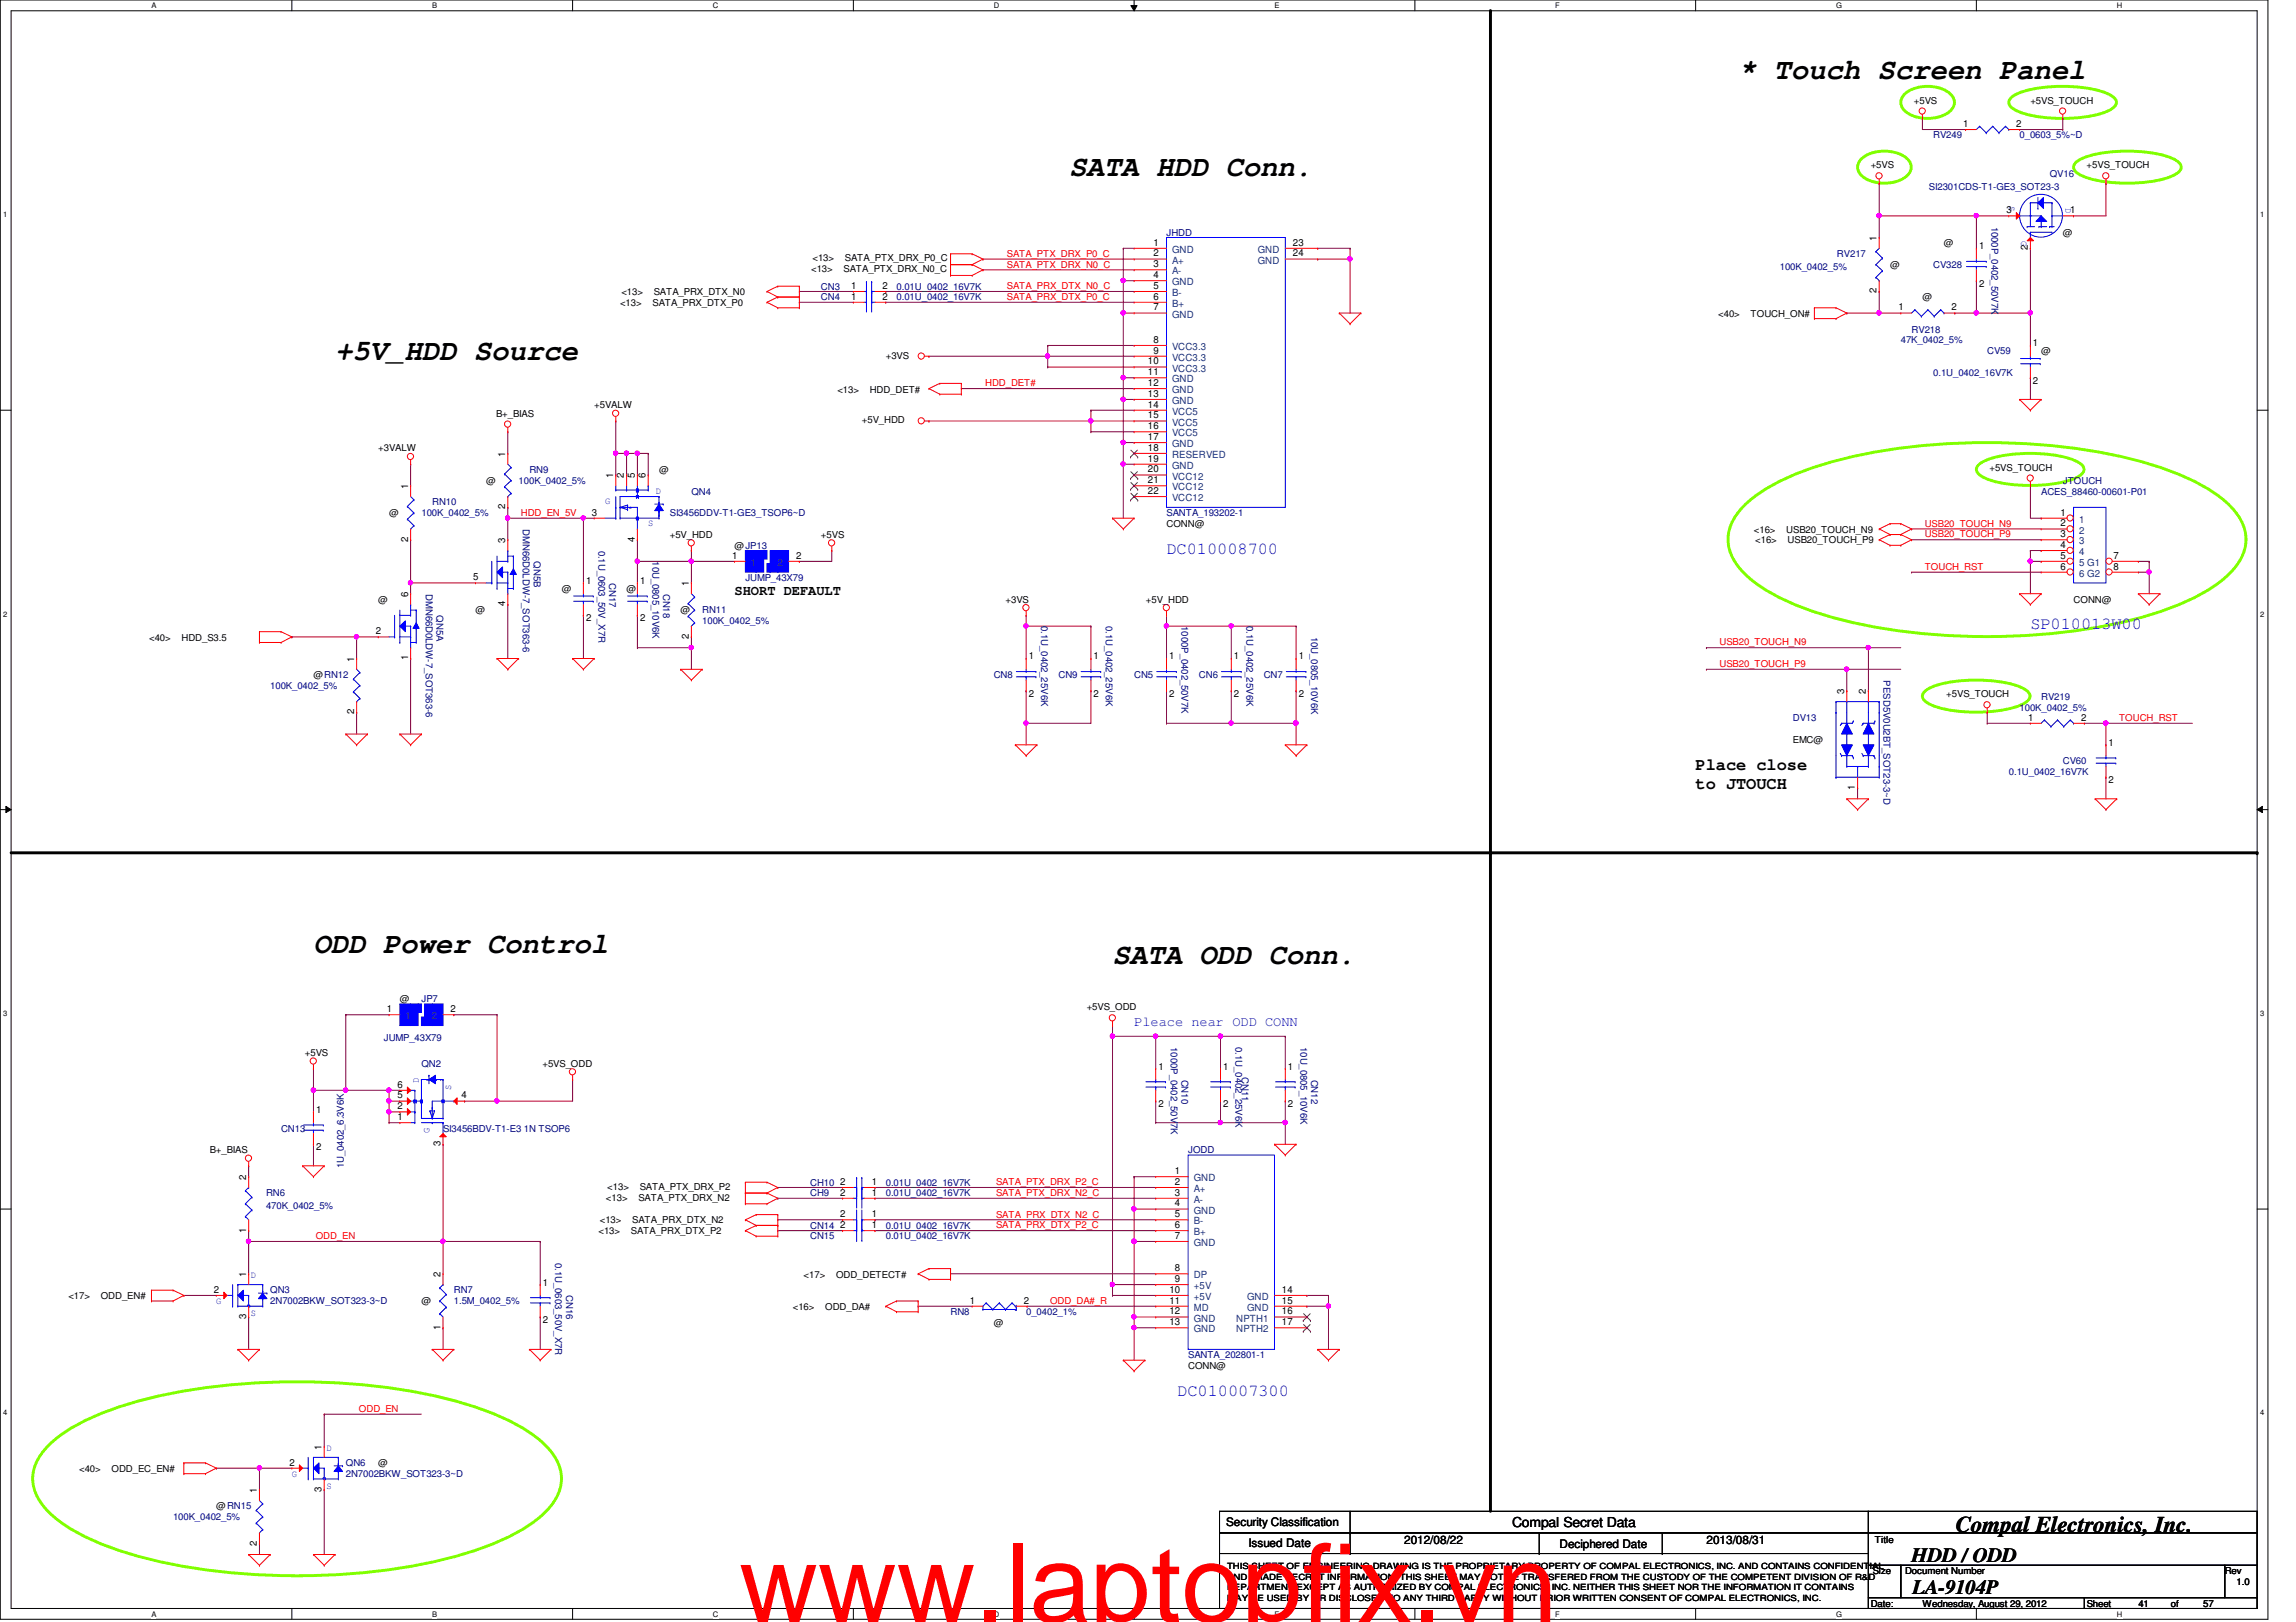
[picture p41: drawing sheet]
<svg xmlns="http://www.w3.org/2000/svg" width="297mm" height="210mm" viewBox="0 0 297 210" stroke-linecap="round" stroke-linejoin="round" font-family="sans-serif">
<defs><g id="words">
<text font-size="14.1" fill="#f00" x="95.6" y="209.9">www.laptopfix.vn</text>
<g font-size="3.8">
<text x="225" y="10.2">* Touch Screen Panel</text>
<text x="138.3" y="22.8">SATA HDD Conn.</text>
<text x="43.3" y="46.5">+5V_HDD Source</text>
<text x="40.6" y="123.4">ODD Power Control</text>
<text x="143.9" y="124.8">SATA ODD Conn.</text>
</g>
<text font-size="2.9" x="253" y="198.2">Compal Electronics, Inc.</text>
<g font-size="2.6">
<text x="247.3" y="202.1">HDD / ODD</text>
<text x="247.4" y="206.3">LA-9104P</text>
</g>
<g font-size="2.2" fill="#00f">
<text x="150.9" y="71.7">DC010008700</text>
<text x="262.7" y="81.4">SP010013W00</text>
<text x="152.3" y="180.6">DC010007300</text>
</g>
<g font-size="2.2">
<text x="219.4" y="99.6">Place close</text>
<text x="219.4" y="102.1">to JTOUCH</text>
</g>
<g font-size="1.8">
<text x="95" y="77">SHORT DEFAULT</text>
<text x="195.6" y="197.6">Compal Secret Data</text>
</g>
<text font-size="1.8" fill="#00f" x="146.7" y="132.7">Pleace near ODD CONN</text>
<g font-size="1.5">
<text x="158.6" y="197.5">Security Classification</text>
<text x="161.5" y="200.2">Issued Date</text>
<text x="181.6" y="199.8">2012/08/22</text>
<text x="201.8" y="200.3">Deciphered Date</text>
<text x="220.8" y="199.8">2013/08/31</text>
</g>
<g font-size="1.3">
<text x="254" y="16.4">1</text>
<text x="260.9" y="16.4">2</text>
<text x="259.6" y="27.6">3</text>
<text x="267.8" y="27.6">1</text>
<text x="149.2" y="31.8">1</text>
<text x="149.2" y="33.2">2</text>
<text x="149.2" y="34.6">3</text>
<text x="149.2" y="36">4</text>
<text x="167.3" y="31.8">23</text>
<text x="167.3" y="33.2">24</text>
<text x="242.8" y="31.2" transform="rotate(-90 242.8 31.2)">1</text>
<text x="256" y="32.3">1</text>
<text x="262.3" y="32.4" transform="rotate(-90 262.3 32.4)">2</text>
<text x="110.1" y="37.4">1</text>
<text x="110.1" y="38.8">1</text>
<text x="114.2" y="37.4">2</text>
<text x="114.2" y="38.8">2</text>
<text x="149.2" y="37.4">5</text>
<text x="149.2" y="38.8">6</text>
<text x="149.2" y="40.2">7</text>
<text x="242.8" y="38" transform="rotate(-90 242.8 38)">2</text>
<text x="245.6" y="40.2">1</text>
<text x="252.5" y="40.2">2</text>
<text x="256" y="37.1">2</text>
<text x="148.5" y="47.2">10</text>
<text x="149.2" y="44.4">8</text>
<text x="149.2" y="45.8">9</text>
<text x="263" y="44.8">1</text>
<text x="148.5" y="48.6">11</text>
<text x="148.5" y="50">12</text>
<text x="148.5" y="51.4">13</text>
<text x="148.5" y="52.7">14</text>
<text x="263" y="49.7">2</text>
<text x="65.4" y="59.1" transform="rotate(-90 65.4 59.1)">1</text>
<text x="148.5" y="58.3">18</text>
<text x="148.5" y="56.9">17</text>
<text x="148.5" y="59.7">19</text>
<text x="148.5" y="54.1">15</text>
<text x="148.5" y="55.5">16</text>
<text x="52.8" y="63.3" transform="rotate(-90 52.8 63.3)">1</text>
<text x="65.4" y="65.9" transform="rotate(-90 65.4 65.9)">2</text>
<text x="79.3" y="61.9" transform="rotate(-90 79.3 61.9)">1</text>
<text x="80.7" y="61.9" transform="rotate(-90 80.7 61.9)">2</text>
<text x="82.1" y="61.9" transform="rotate(-90 82.1 61.9)">5</text>
<text x="83.5" y="61.9" transform="rotate(-90 83.5 61.9)">6</text>
<text x="148.5" y="61.1">20</text>
<text x="148.5" y="62.5">21</text>
<text x="148.5" y="63.9">22</text>
<text x="52.8" y="70.1" transform="rotate(-90 52.8 70.1)">2</text>
<text x="65.4" y="70.3" transform="rotate(-90 65.4 70.3)">3</text>
<text x="76.6" y="66.7">3</text>
<text x="82.1" y="70.1" transform="rotate(-90 82.1 70.1)">4</text>
<text x="266.6" y="66.7">1</text>
<text x="266.6" y="68.1">2</text>
<text x="266.6" y="69.5">3</text>
<text x="266.6" y="70.9">4</text>
<text x="52.8" y="77.3" transform="rotate(-90 52.8 77.3)">6</text>
<text x="61.2" y="75.1">5</text>
<text x="75.8" y="75.6">1</text>
<text x="82.8" y="75.6">1</text>
<text x="89.1" y="75.9" transform="rotate(-90 89.1 75.9)">1</text>
<text x="94.7" y="72.3">1</text>
<text x="103" y="72.3">2</text>
<text x="266.6" y="72.3">5</text>
<text x="266.6" y="73.7">6</text>
<text x="273.4" y="72.3">7</text>
<text x="273.4" y="73.7">8</text>
<text x="48.6" y="82.1">2</text>
<text x="65.4" y="78.5" transform="rotate(-90 65.4 78.5)">4</text>
<text x="75.8" y="80.4">2</text>
<text x="82.8" y="80.4">2</text>
<text x="89.1" y="82.7" transform="rotate(-90 89.1 82.7)">2</text>
<text x="45.8" y="85.6" transform="rotate(-90 45.8 85.6)">1</text>
<text x="52.8" y="85.5" transform="rotate(-90 52.8 85.5)">1</text>
<text x="133.1" y="85.3">1</text>
<text x="141.5" y="85.3">1</text>
<text x="151.3" y="85.3">1</text>
<text x="159.6" y="85.3">1</text>
<text x="168" y="85.3">1</text>
<text x="238.6" y="89.8" transform="rotate(-90 238.6 89.8)">3</text>
<text x="241.4" y="89.8" transform="rotate(-90 241.4 89.8)">2</text>
<text x="45.8" y="92.5" transform="rotate(-90 45.8 92.5)">2</text>
<text x="133.1" y="90.2">2</text>
<text x="141.5" y="90.2">2</text>
<text x="151.3" y="90.2">2</text>
<text x="159.6" y="90.2">2</text>
<text x="168" y="90.2">2</text>
<text x="262.4" y="93.3">1</text>
<text x="269.2" y="93.3">2</text>
<text x="272.8" y="96.5">1</text>
<text x="272.8" y="101.3">2</text>
<text x="240" y="102.2" transform="rotate(-90 240 102.2)">1</text>
<text x="50" y="131">1</text>
<text x="58.3" y="131">2</text>
<text x="51.4" y="140.8">6</text>
<text x="51.4" y="143.6">2</text>
<text x="51.4" y="142.2">5</text>
<text x="59.7" y="142.2">4</text>
<text x="149.9" y="138.4">1</text>
<text x="149.9" y="143.3">2</text>
<text x="158.2" y="138.4">1</text>
<text x="158.2" y="143.3">2</text>
<text x="166.6" y="138.4">1</text>
<text x="166.6" y="143.3">2</text>
<text x="40.9" y="144">1</text>
<text x="40.9" y="148.8">2</text>
<text x="51.4" y="144.9">1</text>
<text x="57" y="148.3" transform="rotate(-90 57 148.3)">3</text>
<text x="31.8" y="152.7" transform="rotate(-90 31.8 152.7)">2</text>
<text x="108.7" y="154.7">2</text>
<text x="108.7" y="153.3">2</text>
<text x="112.8" y="154.7">1</text>
<text x="112.8" y="153.3">1</text>
<text x="152" y="151.9">1</text>
<text x="152" y="153.3">2</text>
<text x="152" y="154.7">3</text>
<text x="31.8" y="159.5" transform="rotate(-90 31.8 159.5)">1</text>
<text x="108.7" y="157.5">2</text>
<text x="108.7" y="158.9">2</text>
<text x="112.8" y="157.5">1</text>
<text x="112.8" y="158.9">1</text>
<text x="152" y="156.1">4</text>
<text x="152" y="157.5">5</text>
<text x="152" y="158.9">6</text>
<text x="152" y="160.3">7</text>
<text x="27.7" y="167.3">2</text>
<text x="31.8" y="165.3" transform="rotate(-90 31.8 165.3)">1</text>
<text x="57" y="165.3" transform="rotate(-90 57 165.3)">2</text>
<text x="70.2" y="166.4">1</text>
<text x="151.3" y="167.3">10</text>
<text x="152" y="164.5">8</text>
<text x="152" y="165.9">9</text>
<text x="165.9" y="167.3">14</text>
<text x="31.8" y="170.7" transform="rotate(-90 31.8 170.7)">3</text>
<text x="57" y="172.1" transform="rotate(-90 57 172.1)">1</text>
<text x="70.2" y="171.2">2</text>
<text x="125.5" y="168.7">1</text>
<text x="132.5" y="168.7">2</text>
<text x="151.3" y="170.1">12</text>
<text x="151.3" y="171.5">13</text>
<text x="151.3" y="168.7">11</text>
<text x="165.9" y="171.5">17</text>
<text x="165.9" y="170.1">16</text>
<text x="165.9" y="168.7">15</text>
<text x="37.5" y="189.7">2</text>
<text x="41.6" y="187.6" transform="rotate(-90 41.6 187.6)">1</text>
<text x="33.2" y="193.2" transform="rotate(-90 33.2 193.2)">1</text>
<text x="41.6" y="193" transform="rotate(-90 41.6 193)">3</text>
<text x="33.2" y="200" transform="rotate(-90 33.2 200)">2</text>
</g>
<g font-size="1.3" fill="#004080">
<text x="151.6" y="32.7">GND</text>
<text x="151.6" y="34.1">A+</text>
<text x="151.6" y="35.5">A-</text>
<text x="162.7" y="32.7">GND</text>
<text x="162.7" y="34.1">GND</text>
<text x="151.6" y="36.9">GND</text>
<text x="151.6" y="38.3">B-</text>
<text x="151.6" y="39.7">B+</text>
<text x="151.6" y="41.1">GND</text>
<text x="151.6" y="45.3">VCC3.3</text>
<text x="151.6" y="46.7">VCC3.3</text>
<text x="151.6" y="48.1">VCC3.3</text>
<text x="151.6" y="49.5">GND</text>
<text x="151.6" y="50.9">GND</text>
<text x="151.6" y="52.3">GND</text>
<text x="151.6" y="53.7">VCC5</text>
<text x="151.6" y="55.1">VCC5</text>
<text x="151.6" y="56.5">VCC5</text>
<text x="151.6" y="57.9">GND</text>
<text x="151.6" y="59.3">RESERVED</text>
<text x="151.6" y="60.7">GND</text>
<text x="151.6" y="62.1">VCC12</text>
<text x="151.6" y="63.5">VCC12</text>
<text x="151.6" y="64.9">VCC12</text>
<text x="269" y="67.6">1</text>
<text x="269" y="69">2</text>
<text x="269" y="70.4">3</text>
<text x="269" y="71.8">4</text>
<text x="97.2" y="73.2">1</text>
<text x="100.6" y="73.2">2</text>
<text x="269" y="73.2">5 G1</text>
<text x="269" y="74.6">6 G2</text>
<text x="52.4" y="131.9">1</text>
<text x="55.9" y="131.9">2</text>
<text x="154.4" y="152.9">GND</text>
<text x="154.4" y="154.3">A+</text>
<text x="154.4" y="155.7">A-</text>
<text x="154.4" y="157.1">GND</text>
<text x="154.4" y="158.5">B-</text>
<text x="154.4" y="159.9">B+</text>
<text x="154.4" y="161.2">GND</text>
<text x="154.4" y="165.4">DP</text>
<text x="154.4" y="166.8">+5V</text>
<text x="154.4" y="168.2">+5V</text>
<text x="154.4" y="169.6">MD</text>
<text x="154.4" y="171">GND</text>
<text x="154.4" y="172.4">GND</text>
<text x="159.9" y="172.4">NPTH2</text>
<text x="159.9" y="171">NPTH1</text>
<text x="161.3" y="169.6">GND</text>
<text x="161.3" y="168.2">GND</text>
</g>
<g font-size="1.2">
<text x="247.6" y="13.4">+5VS</text>
<text x="262.7" y="13.4">+5VS_TOUCH</text>
<text x="242" y="21.8">+5VS</text>
<text x="270" y="21.8">+5VS_TOUCH</text>
<text x="104.9" y="35.2">&lt;13&gt;</text>
<text x="105.1" y="33.8">&lt;13&gt;</text>
<text x="109.1" y="35.2">SATA_PTX_DRX_N0_C</text>
<text x="109.3" y="33.8">SATA_PTX_DRX_P0_C</text>
<text x="244.5" y="34.7">@</text>
<text x="251.5" y="31.9">@</text>
<text x="266.9" y="30.5">@</text>
<text x="80.2" y="39.6">&lt;13&gt;</text>
<text x="80.4" y="38.2">&lt;13&gt;</text>
<text x="84.4" y="39.6">SATA_PRX_DTX_P0</text>
<text x="84.6" y="38.2">SATA_PRX_DTX_N0</text>
<text x="222.3" y="41">&lt;40&gt;</text>
<text x="226.5" y="41">TOUCH_ON#</text>
<text x="248.7" y="38.9">@</text>
<text x="114.6" y="46.4">+3VS</text>
<text x="264.1" y="45.8">@</text>
<text x="64.2" y="53.9">B+_BIAS</text>
<text x="76.9" y="52.8">+5VALW</text>
<text x="108.3" y="50.9">&lt;13&gt;</text>
<text x="112.5" y="50.9">HDD_DET#</text>
<text x="48.9" y="58.4">+3VALW</text>
<text x="111.5" y="54.8">+5V_HDD</text>
<text x="62.9" y="62.6">@</text>
<text x="85.3" y="61.2">@</text>
<text x="257.4" y="60.9">+5VS_TOUCH</text>
<text x="50.3" y="66.8">@</text>
<text x="86.7" y="69.6">+5V_HDD</text>
<text x="95" y="71">@JP13</text>
<text x="106.2" y="69.6">+5VS</text>
<text x="150.9" y="68.2">CONN@</text>
<text x="226.9" y="68.9">&lt;16&gt;</text>
<text x="227.1" y="70.3">&lt;16&gt;</text>
<text x="231.1" y="68.9">USB20_TOUCH_N9</text>
<text x="231.3" y="70.3">USB20_TOUCH_P9</text>
<text x="48.9" y="78">@</text>
<text x="72.7" y="76.6">@</text>
<text x="81.1" y="76.6">@</text>
<text x="130.1" y="78">+3VS</text>
<text x="148.2" y="78">+5V_HDD</text>
<text x="268.3" y="78">CONN@</text>
<text x="19.3" y="82.9">&lt;40&gt;</text>
<text x="23.5" y="82.9">HDD_S3.5</text>
<text x="61.5" y="79.4">@</text>
<text x="88.1" y="79.4">@</text>
<text x="40.6" y="87.8">@RN12</text>
<text x="251.8" y="90.3">+5VS_TOUCH</text>
<text x="231.9" y="96.1">EMC@</text>
<text x="51.7" y="129.7">@</text>
<text x="140.6" y="130.8">+5VS_ODD</text>
<text x="39.5" y="136.7">+5VS</text>
<text x="70.2" y="138">+5VS_ODD</text>
<text x="27.1" y="149.2">B+_BIAS</text>
<text x="78.4" y="155.4">&lt;13&gt;</text>
<text x="78.6" y="154">&lt;13&gt;</text>
<text x="82.6" y="155.4">SATA_PTX_DRX_N2</text>
<text x="82.8" y="154">SATA_PTX_DRX_P2</text>
<text x="77.4" y="159.7">&lt;13&gt;</text>
<text x="77.6" y="158.3">&lt;13&gt;</text>
<text x="81.6" y="159.7">SATA_PRX_DTX_P2</text>
<text x="81.8" y="158.3">SATA_PRX_DTX_N2</text>
<text x="104" y="165.4">&lt;17&gt;</text>
<text x="108.2" y="165.4">ODD_DETECT#</text>
<text x="8.8" y="168.1">&lt;17&gt;</text>
<text x="13" y="168.1">ODD_EN#</text>
<text x="54.5" y="168.8">@</text>
<text x="102.6" y="169.5">&lt;16&gt;</text>
<text x="106.8" y="169.5">ODD_DA#</text>
<text x="128.6" y="171.6">@</text>
<text x="153.7" y="177.2">CONN@</text>
<text x="10.2" y="190.5">&lt;40&gt;</text>
<text x="14.4" y="190.5">ODD_EC_EN#</text>
<text x="48.9" y="189.7">@</text>
<text x="28" y="195.3">@RN15</text>
<text x="242.3" y="203.7">Size</text>
<text x="242.6" y="199.6">Title</text>
<text x="246.5" y="203.7">Document Number</text>
<text x="287.8" y="203.7">Rev</text>
<text x="242" y="207.9">Date:</text>
<text x="248.7" y="207.9">Wednesday, August 29, 2012</text>
<text x="270" y="207.9">Sheet</text>
<text x="276.6" y="207.9">41</text>
<text x="280.8" y="207.9">of</text>
<text x="285" y="207.9">57</text>
<text x="289.3" y="205.1">1.0</text>
</g>
<g font-size="1.2" fill="#000080">
<text x="250.1" y="17.9">RV249</text>
<text x="261.3" y="17.9">0_0603_5%~D</text>
<text x="265.2" y="22.9">QV16</text>
<text x="249.6" y="24.6">SI2301CDS-T1-GE3_SOT23-3</text>
<text x="257.6" y="29.3" transform="rotate(90 257.6 29.3)">1000P_0402_50V7K</text>
<text x="150.9" y="30.5">JHDD</text>
<text x="230.3" y="35">100K_0402_5%</text>
<text x="237.7" y="33.3">RV217</text>
<text x="250.1" y="34.7">CV328</text>
<text x="106.2" y="37.5">CN3</text>
<text x="106.2" y="38.9">CN4</text>
<text x="116" y="37.5">0.01U_0402_16V7K</text>
<text x="116" y="38.9">0.01U_0402_16V7K</text>
<text x="245.9" y="44.4">47K_0402_5%</text>
<text x="247.3" y="43.1">RV218</text>
<text x="257.1" y="45.8">CV59</text>
<text x="250.1" y="48.6">0.1U_0402_16V7K</text>
<text x="55.9" y="65.4">RN10</text>
<text x="67.1" y="62.6">100K_0402_5%</text>
<text x="68.5" y="61.2">RN9</text>
<text x="89.4" y="64">QN4</text>
<text x="264.1" y="64">ACES_88460-00601-P01</text>
<text x="266.9" y="62.6">JTOUCH</text>
<text x="54.5" y="66.8">100K_0402_5%</text>
<text x="67.6" y="68.5" transform="rotate(90 67.6 68.5)">DMN66D0LDW-7_SOT363-6</text>
<text x="77.4" y="71.2" transform="rotate(90 77.4 71.2)">0.1U_0603_50V_X7R</text>
<text x="86.7" y="66.8">SI3456DDV-T1-GE3_TSOP6~D</text>
<text x="150.9" y="66.8">SANTA_193202-1</text>
<text x="55.1" y="76.8" transform="rotate(90 55.1 76.8)">DMN66D0LDW-7_SOT363-6</text>
<text x="69" y="72.6" transform="rotate(90 69 72.6)">QN5B</text>
<text x="78.8" y="75.4" transform="rotate(90 78.8 75.4)">CN17</text>
<text x="84.4" y="72.6" transform="rotate(90 84.4 72.6)">10U_0805_10V6K</text>
<text x="85.8" y="76.8" transform="rotate(90 85.8 76.8)">CN18</text>
<text x="96.4" y="75.2">JUMP_43X79</text>
<text x="56.5" y="79.6" transform="rotate(90 56.5 79.6)">QN5A</text>
<text x="90.8" y="79.4">RN11</text>
<text x="90.8" y="80.8">100K_0402_5%</text>
<text x="134.7" y="81" transform="rotate(90 134.7 81)">0.1U_0402_25V6K</text>
<text x="143.1" y="81" transform="rotate(90 143.1 81)">0.1U_0402_25V6K</text>
<text x="152.9" y="81" transform="rotate(90 152.9 81)">1000P_0402_50V7K</text>
<text x="161.2" y="81" transform="rotate(90 161.2 81)">0.1U_0402_25V6K</text>
<text x="169.6" y="82.4" transform="rotate(90 169.6 82.4)">10U_0805_10V6K</text>
<text x="35" y="89.2">100K_0402_5%</text>
<text x="128.6" y="87.8">CN8</text>
<text x="136.9" y="87.8">CN9</text>
<text x="146.7" y="87.8">CN5</text>
<text x="155.1" y="87.8">CN6</text>
<text x="163.5" y="87.8">CN7</text>
<text x="243.7" y="88" transform="rotate(90 243.7 88)">PESD5V0U2BT_SOT23-3~D</text>
<text x="231.9" y="93.3">DV13</text>
<text x="261.3" y="91.9">100K_0402_5%</text>
<text x="264.1" y="90.6">RV219</text>
<text x="259.9" y="100.3">0.1U_0402_16V7K</text>
<text x="266.9" y="98.9">CV60</text>
<text x="54.5" y="129.7">JP7</text>
<text x="49.7" y="134.7">JUMP_43X79</text>
<text x="151.5" y="135.5" transform="rotate(90 151.5 135.5)">1000P_0402_50V7K</text>
<text x="159.8" y="135.5" transform="rotate(90 159.8 135.5)">0.1U_0402_25V6K</text>
<text x="168.2" y="135.5" transform="rotate(90 168.2 135.5)">10U_0805_10V6K</text>
<text x="54.5" y="138">QN2</text>
<text x="152.9" y="139.7" transform="rotate(90 152.9 139.7)">CN10</text>
<text x="160.7" y="139.4" transform="rotate(90 160.7 139.4)">CN11</text>
<text x="169.6" y="139.7" transform="rotate(90 169.6 139.7)">CN12</text>
<text x="36.4" y="146.4">CN13</text>
<text x="57.3" y="146.4">SI3456BDV-T1-E3 1N TSOP6</text>
<text x="153.7" y="149.2">JODD</text>
<text x="34.4" y="154.8">RN6</text>
<text x="44.5" y="151.2" transform="rotate(-90 44.5 151.2)">1U_0402_6.3V6K</text>
<text x="104.8" y="154.8">CH9</text>
<text x="104.8" y="153.4">CH10</text>
<text x="114.6" y="154.8">0.01U_0402_16V7K</text>
<text x="114.6" y="153.4">0.01U_0402_16V7K</text>
<text x="34.4" y="156.5">470K_0402_5%</text>
<text x="104.8" y="159">CN14</text>
<text x="104.8" y="160.4">CN15</text>
<text x="114.6" y="159">0.01U_0402_16V7K</text>
<text x="114.6" y="160.4">0.01U_0402_16V7K</text>
<text x="35" y="167.4">QN3</text>
<text x="58.7" y="167.4">RN7</text>
<text x="71.8" y="163.5" transform="rotate(90 71.8 163.5)">0.1U_0603_50V_X7R</text>
<text x="73.2" y="167.6" transform="rotate(90 73.2 167.6)">CN16</text>
<text x="35" y="168.8">2N7002BKW_SOT323-3~D</text>
<text x="58.7" y="168.8">1.5M_0402_5%</text>
<text x="123" y="170.2">RN8</text>
<text x="132.8" y="170.2">0_0402_1%</text>
<text x="153.7" y="175.8">SANTA_202801-1</text>
<text x="44.7" y="189.7">QN6</text>
<text x="44.7" y="191.1">2N7002BKW_SOT323-3~D</text>
<text x="22.4" y="196.7">100K_0402_5%</text>
</g>
<g font-size="1.2" fill="#00f">
<text x="259.9" y="26.7" transform="rotate(90 259.9 26.7)">S</text>
<text x="267.2" y="27" transform="rotate(90 267.2 27)">D</text>
<text x="261.5" y="31.2" transform="rotate(90 261.5 31.2)">G</text>
<text x="78.3" y="65.3">G</text>
<text x="84.8" y="63.9">D</text>
<text x="83.9" y="68.1">S</text>
<text x="54.2" y="140.1" transform="rotate(-90 54.2 140.1)">D</text>
<text x="58.4" y="141.1" transform="rotate(-90 58.4 141.1)">S</text>
<text x="55.6" y="146.7" transform="rotate(-90 55.6 146.7)">G</text>
<text x="32.5" y="165.4">D</text>
<text x="28" y="168.8">G</text>
<text x="32.5" y="170.3">S</text>
<text x="37.8" y="191.1">G</text>
<text x="42.2" y="187.8">D</text>
<text x="42.2" y="192.7">S</text>
</g>
<g font-size="1.2" fill="#f00">
<text x="130.3" y="34.6">SATA_PTX_DRX_N0_C</text>
<text x="130.3" y="33.2">SATA_PTX_DRX_P0_C</text>
<text x="130.3" y="38.8">SATA_PRX_DTX_P0_C</text>
<text x="130.3" y="37.4">SATA_PRX_DTX_N0_C</text>
<text x="127.5" y="50">HDD_DET#</text>
<text x="67.4" y="66.8">HDD_EN_5V</text>
<text x="249" y="69.6">USB20_TOUCH_P9</text>
<text x="249" y="68.2">USB20_TOUCH_N9</text>
<text x="249" y="73.7">TOUCH_RST</text>
<text x="222.5" y="83.5">USB20_TOUCH_N9</text>
<text x="222.5" y="86.3">USB20_TOUCH_P9</text>
<text x="274.1" y="93.3">TOUCH_RST</text>
<text x="128.9" y="154.8">SATA_PTX_DRX_N2_C</text>
<text x="128.9" y="153.4">SATA_PTX_DRX_P2_C</text>
<text x="40.8" y="160.4">ODD_EN</text>
<text x="128.9" y="157.6">SATA_PRX_DTX_N2_C</text>
<text x="128.9" y="159">SATA_PRX_DTX_P2_C</text>
<text x="135.8" y="168.7">ODD_DA#_R</text>
<text x="46.4" y="182.7">ODD_EN</text>
</g>
<g font-size="1.1">
<text x="158.7" y="203.1">THIS SHEET OF ENGINEERING DRAWING IS THE PROPRIETARY PROPERTY OF COMPAL ELECTRONICS, INC. AND CONTAINS CONFIDENTIAL</text>
<text x="158.8" y="204.4">AND TRADE SECRET INFORMATION. THIS SHEET MAY NOT BE TRANSFERED FROM THE CUSTODY OF THE COMPETENT DIVISION OF R&amp;D</text>
<text x="158.8" y="205.8">DEPARTMENT EXCEPT AS AUTHORIZED BY COMPAL ELECTRONICS, INC. NEITHER THIS SHEET NOR THE INFORMATION IT CONTAINS</text>
<text x="158.8" y="207.1">MAY BE USED BY OR DISCLOSED TO ANY THIRD PARTY WITHOUT PRIOR WRITTEN CONSENT OF COMPAL ELECTRONICS, INC.</text>
</g>
<g font-size="1">
<text x="19.6" y="1.1">A</text>
<text x="55.9" y="1.1">B</text>
<text x="92.2" y="1.1">C</text>
<text x="128.6" y="1.1">D</text>
<text x="164.9" y="1.1">E</text>
<text x="201.2" y="1.1">F</text>
<text x="237.5" y="1.1">G</text>
<text x="273.9" y="1.1">H</text>
<text x=".4" y="28.1">1</text>
<text x="292.4" y="28.1">1</text>
<text x=".4" y="79.8">2</text>
<text x="292.4" y="79.8">2</text>
<text x=".4" y="131.5">3</text>
<text x="292.4" y="131.5">3</text>
<text x=".4" y="183.2">4</text>
<text x="292.4" y="183.2">4</text>
<text x="19.6" y="209.2">A</text>
<text x="55.9" y="209.2">B</text>
<text x="92.2" y="209.2">C</text>
<text x="128.6" y="209.2">D</text>
<text x="164.9" y="209.2">E</text>
<text x="201.2" y="209.2">F</text>
<text x="237.5" y="209.2">G</text>
<text x="273.9" y="209.2">H</text>
</g>
</g></defs>
<path d="M0 0h293.4v209.5h-293.4zM1.4 1.4h290.6v206.8h-290.6z" fill="none" stroke="#000" stroke-width=".13"/>
<g fill="#fff">
<path d="M19.6 .2h.6v1.1h-.6z"/>
<path d="M19.6 208.3h.6v1.1h-.6z"/>
</g>
<path d="M37.8 0v1.4M37.8 208.2v1.3" fill="none" stroke="#000" stroke-width=".13"/>
<g fill="#fff">
<path d="M55.9 .2h.7v1.1h-.7z"/>
<path d="M55.9 208.3h.7v1.1h-.7z"/>
</g>
<path d="M74.1 0v1.4M74.1 208.2v1.3" fill="none" stroke="#000" stroke-width=".13"/>
<g fill="#fff">
<path d="M92.2 .2h.8v1.1h-.8z"/>
<path d="M92.2 208.3h.8v1.1h-.8z"/>
</g>
<path d="M110.4 0v1.4M110.4 208.2v1.3" fill="none" stroke="#000" stroke-width=".13"/>
<g fill="#fff">
<path d="M128.6 .2h.7v1.1h-.7z"/>
<path d="M128.6 208.3h.7v1.1h-.7z"/>
</g>
<path d="M146.3 .7h.8l-.4 .7zM146.7 0v1.4M146.7 208.2l.4 .6h-.8zM146.7 208.2v1.3" fill="none" stroke="#000" stroke-width=".13"/>
<path d="M146.3 .7h.8l-.4 .7zM146.7 208.2l.4 .6h-.8z" fill="#000"/>
<g fill="#fff">
<path d="M164.9 .2h.6v1.1h-.6z"/>
<path d="M164.9 208.3h.6v1.1h-.6z"/>
</g>
<path d="M183 0v1.4M183 208.2v1.3" fill="none" stroke="#000" stroke-width=".13"/>
<g fill="#fff">
<path d="M201.2 .2h.6v1.1h-.6z"/>
<path d="M201.2 208.3h.6v1.1h-.6z"/>
</g>
<path d="M219.4 0v1.4M219.4 208.2v1.3" fill="none" stroke="#000" stroke-width=".13"/>
<g fill="#fff">
<path d="M237.5 .2h.8v1.1h-.8z"/>
<path d="M237.5 208.3h.8v1.1h-.8z"/>
</g>
<path d="M255.7 0v1.4M255.7 208.2v1.3" fill="none" stroke="#000" stroke-width=".13"/>
<g fill="#fff">
<path d="M273.9 .2h.7v1.1h-.7z"/>
<path d="M273.9 208.3h.7v1.1h-.7z"/>
<path d="M.4 27.2h.6v1.1h-.6z"/>
<path d="M292.4 27.2h.5v1.1h-.5z"/>
<path d="M.4 78.9h.6v1.1h-.6z"/>
<path d="M292.4 78.9h.5v1.1h-.5z"/>
</g>
<path d="M0 53.1h1.4M292 53.1h1.4" fill="none" stroke="#000" stroke-width=".13"/>
<g fill="#fff">
<path d="M.4 130.6h.6v1.1h-.6z"/>
<path d="M292.4 130.6h.5v1.1h-.5z"/>
</g>
<path d="M0 104.8h1.4M.8 104.4l.6 .4-.6 .4zM292 104.8l.7-.4v.8zM292 104.8h1.4" fill="none" stroke="#000" stroke-width=".13"/>
<path d="M.8 104.4l.6 .4-.6 .4zM292 104.8l.7-.4v.8z" fill="#000"/>
<g fill="#fff">
<path d="M.4 182.3h.6v1.1h-.6z"/>
<path d="M292.4 182.3h.5v1.1h-.5z"/>
</g>
<path d="M0 156.5h1.4M292 156.5h1.4" fill="none" stroke="#000" stroke-width=".13"/>
<path d="M192.8 1.4v194.2M1.4 110.4h290.6" fill="none" stroke="#000" stroke-width=".38"/>
<g fill="#000">
<circle cx="192.8" cy="1.4" r=".19"/>
<circle cx="192.8" cy="110.4" r=".19"/>
<circle cx="292" cy="110.4" r=".19"/>
</g>
<path d="M246.3 12.3a4.8 4.8 0 0 1 6.2 0 1.43 1.43 0 0 1-.4 2.2 5.1 5.1 0 0 1-5.4 0 1.48 1.48 0 0 1-.4-2.2zM260.3 12.5a10.5 10.5 0 0 1 5.3-1.3 16.9 16.9 0 0 1 7.3 1l.5 .3 .3 .4 .1 .4a2 2 0 0 1-1.6 1.3 19.6 19.6 0 0 1-10.7 0 1.99 1.99 0 0 1-1.6-1.3l.1-.4zM240.7 20.7a4.8 4.8 0 0 1 6.2 0 1.43 1.43 0 0 1-.4 2.2 5.1 5.1 0 0 1-5.4 0 1.48 1.48 0 0 1-.4-2.2zM268.7 20.9a10.5 10.5 0 0 1 5.3-1.3 16.9 16.9 0 0 1 7.2 1l.6 .3 .3 .4 .1 .3a2 2 0 0 1-1.7 1.4 19.6 19.6 0 0 1-10.6 0 1.99 1.99 0 0 1-1.6-1.4l.1-.3zM225.3 65.8a20.5 20.5 0 0 1 8.1-4.9 70.2 70.2 0 0 1 23.6-3.6 70.4 70.4 0 0 1 23.7 3.6 20.6 20.6 0 0 1 8.2 4.9 5.5 5.5 0 0 1 0 8 20.6 20.6 0 0 1-8.2 4.9 70.1 70.1 0 0 1-23.7 3.7 69.9 69.9 0 0 1-23.6-3.7 20.5 20.5 0 0 1-8.1-4.9 5.5 5.5 0 0 1 0-8zM256.1 60a10.5 10.5 0 0 1 5.3-1.3 16.9 16.9 0 0 1 7.3 1l.5 .3 .3 .4 .1 .3a2 2 0 0 1-1.6 1.4 19.6 19.6 0 0 1-10.7 0 1.99 1.99 0 0 1-1.6-1.4l.1-.3zM249.1 89.4a10.5 10.5 0 0 1 5.3-1.4 16.9 16.9 0 0 1 7.3 1l.5 .4 .3 .3 .1 .4a2 2 0 0 1-1.6 1.3 19.6 19.6 0 0 1-10.7 0 1.99 1.99 0 0 1-1.6-1.3l.1-.4zM6 187.4a21 21 0 0 1 8.2-4.9 73.1 73.1 0 0 1 24.2-3.7 73.1 73.1 0 0 1 24.2 3.7 21 21 0 0 1 8.3 4.9 5.4 5.4 0 0 1 0 7.9 21.1 21.1 0 0 1-8.3 4.9 72.8 72.8 0 0 1-24.2 3.7 72.8 72.8 0 0 1-24.2-3.7 21 21 0 0 1-8.2-4.9 5.4 5.4 0 0 1 0-7.9z" fill="none" stroke="#80ff00" stroke-width=".38"/>
<path d="M44.7 131.3h.1M44.7 131.3v9.8M44.7 131.3h5.6" fill="none" stroke="#800040" stroke-width=".13"/>
<circle cx="44.7" cy="141.1" r=".29" fill="#f0f"/>
<circle cx="44.7" cy="141.1" r=".29" fill="none" stroke="#f0f" stroke-width=".13"/>
<path d="M58.7 131.3h5.6M58.7 131.3h.1M64.3 131.3h.1M64.3 131.3v11.2h-4.2M40.6 141.1h.1M40.6 141.1h4.1M60.1 142.5h.1" fill="none" stroke="#800040" stroke-width=".13"/>
<circle cx="40.5" cy="141.1" r=".29" fill="#f0f"/>
<circle cx="40.5" cy="141.1" r=".29" fill="none" stroke="#f0f" stroke-width=".13"/>
<path d="M74.1 139.7h.1M74.1 139.7v2.8h-9.8M64.3 142.5h.1M57.3 160.7h.1M57.3 160.7h12.6M69.9 160.7h.1M69.9 170.4h.1M69.9 160.7v5.5M69.9 170.4v4.2" fill="none" stroke="#800040" stroke-width=".13"/>
<circle cx="64.3" cy="142.5" r=".29" fill="#f0f"/>
<circle cx="64.3" cy="142.5" r=".29" fill="none" stroke="#f0f" stroke-width=".13"/>
<path d="M40.6 138.3h.1M40.6 138.3v2.8M32.2 159.3h.1M32.2 159.3v1.4M40.6 148.1h.1M40.6 148.1v2.8M44.7 141.1h.1M44.7 141.1h5.6M50.3 143.9h1.4M50.3 143.9h.1M50.3 143.9v1.4" fill="none" stroke="#800040" stroke-width=".13"/>
<circle cx="50.3" cy="143.9" r=".29" fill="#f0f"/>
<circle cx="50.3" cy="143.9" r=".29" fill="none" stroke="#f0f" stroke-width=".13"/>
<path d="M50.3 141.1h1.4M50.3 141.1h.1" fill="none" stroke="#800040" stroke-width=".13"/>
<circle cx="50.3" cy="141.1" r=".29" fill="#f0f"/>
<circle cx="50.3" cy="141.1" r=".29" fill="none" stroke="#f0f" stroke-width=".13"/>
<path d="M50.3 142.5h1.4M50.3 142.5h.1M50.3 142.5v1.4" fill="none" stroke="#800040" stroke-width=".13"/>
<circle cx="50.3" cy="142.5" r=".29" fill="#f0f"/>
<circle cx="50.3" cy="142.5" r=".29" fill="none" stroke="#f0f" stroke-width=".13"/>
<path d="M32.2 150.9h.1M32.2 150.9v1.4M50.3 145.3h1.4M50.3 145.3h.1M50.3 141.1h.1M50.3 141.1v1.4M32.2 170.4h.1M32.2 160.7h.1M32.2 160.7v4.1M32.2 170.4v4.2" fill="none" stroke="#800040" stroke-width=".13"/>
<circle cx="32.1" cy="160.6" r=".29" fill="#f0f"/>
<circle cx="32.1" cy="160.6" r=".29" fill="none" stroke="#f0f" stroke-width=".13"/>
<path d="M57.3 148.1h.1M57.3 148.1v16.7M23.8 167.6h4.2M23.8 167.6h.1M32.2 160.7h.1M32.2 160.7h25.1M57.3 160.7h.1" fill="none" stroke="#800040" stroke-width=".13"/>
<circle cx="57.3" cy="160.6" r=".29" fill="#f0f"/>
<circle cx="57.3" cy="160.6" r=".29" fill="none" stroke="#f0f" stroke-width=".13"/>
<path d="M40.6 141.1h.1M40.6 141.1v2.8M57.3 171.8h.1M57.3 171.8v2.8M118.8 169h.1M118.8 169h7M132.9 169h.1M132.9 169h16.6M146.7 160.7h.1M146.7 160.7v9.7" fill="none" stroke="#800040" stroke-width=".13"/>
<circle cx="146.7" cy="160.6" r=".29" fill="#f0f"/>
<circle cx="146.7" cy="160.6" r=".29" fill="none" stroke="#f0f" stroke-width=".13"/>
<path d="M143.9 132.7h.1M143.9 132.7v1.4M113.2 155.1h.1M113.2 153.7h.1M113.2 155.1h36.3M113.2 153.7h36.3M157.9 145.3h.1M157.9 145.3h8.4M166.3 145.3h.1M166.3 145.3v2.8" fill="none" stroke="#800040" stroke-width=".13"/>
<circle cx="166.3" cy="145.3" r=".29" fill="#f0f"/>
<circle cx="166.3" cy="145.3" r=".29" fill="none" stroke="#f0f" stroke-width=".13"/>
<circle cx="157.9" cy="145.3" r=".29" fill="#f0f"/>
<circle cx="157.9" cy="145.3" r=".29" fill="none" stroke="#f0f" stroke-width=".13"/>
<path d="M100.6 159.3h.1M100.6 157.9h.1M100.6 159.3h8.4M100.6 157.9h8.4M113.2 157.9h.1M113.2 159.3h.1M113.2 159.3h36.3M113.2 157.9h36.3M146.7 170.4h.1M146.7 170.4v1.4" fill="none" stroke="#800040" stroke-width=".13"/>
<circle cx="146.7" cy="170.4" r=".29" fill="#f0f"/>
<circle cx="146.7" cy="170.4" r=".29" fill="none" stroke="#f0f" stroke-width=".13"/>
<path d="M146.7 152.3h.1M146.7 156.5h.1M146.7 152.3h2.8M146.7 156.5h2.8M146.7 170.4h.1M146.7 171.8h.1M146.7 171.8v4.2M146.7 170.4h2.8" fill="none" stroke="#800040" stroke-width=".13"/>
<circle cx="146.7" cy="171.8" r=".29" fill="#f0f"/>
<circle cx="146.7" cy="171.8" r=".29" fill="none" stroke="#f0f" stroke-width=".13"/>
<path d="M143.9 134.1h.1M143.9 134.1v32.1M146.7 171.8h.1M146.7 171.8h2.8" fill="none" stroke="#800040" stroke-width=".13"/>
<circle cx="143.9" cy="166.2" r=".29" fill="#f0f"/>
<circle cx="143.9" cy="166.2" r=".29" fill="none" stroke="#f0f" stroke-width=".13"/>
<circle cx="143.9" cy="134.1" r=".29" fill="#f0f"/>
<circle cx="143.9" cy="134.1" r=".29" fill="none" stroke="#f0f" stroke-width=".13"/>
<path d="M146.7 156.5h.1M146.7 156.5v4.2M143.9 166.2h.1M143.9 166.2h5.6" fill="none" stroke="#800040" stroke-width=".13"/>
<circle cx="146.7" cy="160.6" r=".29" fill="#f0f"/>
<circle cx="146.7" cy="160.6" r=".29" fill="none" stroke="#f0f" stroke-width=".13"/>
<circle cx="146.7" cy="156.4" r=".29" fill="#f0f"/>
<circle cx="146.7" cy="156.4" r=".29" fill="none" stroke="#f0f" stroke-width=".13"/>
<g fill="none" stroke="#800040" stroke-width=".13">
<path d="M143.9 134.1h.1M143.9 134.1h14M149.5 134.1h.1M149.5 134.1v4.2M146.7 152.3h.1M146.7 152.3v4.2M149.5 142.5h.1M149.5 142.5v2.8M157.9 142.5h.1M157.9 142.5v2.8M143.9 167.6h.1M143.9 167.6h5.6"/>
<path d="M146.7 160.7h.1M146.7 160.7h2.8"/>
</g>
<circle cx="149.5" cy="134.1" r=".29" fill="#f0f"/>
<circle cx="149.5" cy="134.1" r=".29" fill="none" stroke="#f0f" stroke-width=".13"/>
<path d="M157.9 134.1h.1M157.9 134.1v4.2" fill="none" stroke="#800040" stroke-width=".13"/>
<circle cx="157.9" cy="134.1" r=".29" fill="#f0f"/>
<circle cx="157.9" cy="134.1" r=".29" fill="none" stroke="#f0f" stroke-width=".13"/>
<g fill="none" stroke="#800040" stroke-width=".13">
<path d="M157.9 134.1h.1M157.9 134.1h8.4M166.3 134.1h.1M166.3 134.1v4.2M100.6 155.1h.1M100.6 153.7h.1M100.6 155.1h8.4M100.6 153.7h8.4M149.5 145.3h8.4M149.5 145.3h.1M166.3 142.5h.1M166.3 142.5v2.8"/>
<path d="M123 164.8h.1M123 164.8h26.5M143.9 166.2h.1M143.9 166.2v1.4M169.1 169h.1M171.9 167.6h.1M171.9 167.6v1.4h-2.8"/>
</g>
<circle cx="171.8" cy="169" r=".29" fill="#f0f"/>
<circle cx="171.8" cy="169" r=".29" fill="none" stroke="#f0f" stroke-width=".13"/>
<g fill="none" stroke="#800040" stroke-width=".13">
<path d="M124.4 50.3h22.3M124.4 50.3h.1M141.1 55.9h5.6M141.1 53.1h5.6M141.1 54.5h5.6M141.1 53.1h.1M141.1 54.5h.1M141.1 55.9h.1M141.1 53.1v2.8M169.1 167.6h.1M169.1 167.6h2.8M171.9 169h.1"/>
<path d="M171.9 169v5.6"/>
</g>
<circle cx="141.1" cy="54.5" r=".29" fill="#f0f"/>
<circle cx="141.1" cy="54.5" r=".29" fill="none" stroke="#f0f" stroke-width=".13"/>
<path d="M145.3 32.1h1.4M145.3 32.1h.1M145.3 40.5h.1M145.3 40.5v8.4" fill="none" stroke="#800040" stroke-width=".13"/>
<circle cx="145.3" cy="40.5" r=".29" fill="#f0f"/>
<circle cx="145.3" cy="40.5" r=".29" fill="none" stroke="#f0f" stroke-width=".13"/>
<path d="M120.2 54.5h20.9M120.2 54.5h.1M145.3 57.3h.1M145.3 57.3v2.8M145.3 60.1h1.4M145.3 60.1h.1" fill="none" stroke="#800040" stroke-width=".13"/>
<circle cx="145.3" cy="57.3" r=".29" fill="#f0f"/>
<circle cx="145.3" cy="57.3" r=".29" fill="none" stroke="#f0f" stroke-width=".13"/>
<path d="M145.3 57.3h1.4M145.3 57.3h.1M145.3 51.7h.1M145.3 51.7v5.6" fill="none" stroke="#800040" stroke-width=".13"/>
<circle cx="145.3" cy="51.7" r=".29" fill="#f0f"/>
<circle cx="145.3" cy="51.7" r=".29" fill="none" stroke="#f0f" stroke-width=".13"/>
<path d="M145.3 51.7h1.4M145.3 51.7h.1M145.3 48.9h.1M145.3 48.9v2.8" fill="none" stroke="#800040" stroke-width=".13"/>
<circle cx="145.3" cy="48.9" r=".29" fill="#f0f"/>
<circle cx="145.3" cy="48.9" r=".29" fill="none" stroke="#f0f" stroke-width=".13"/>
<g fill="none" stroke="#800040" stroke-width=".13">
<path d="M103.4 39.1h.1M103.4 37.7h.1M103.4 39.1h7M103.4 37.7h7M114.6 39.1h32.1M114.6 37.7h32.1M114.6 39.1h.1M114.6 37.7h.1M127.2 34.9h.1M127.2 33.5h.1M127.2 34.9h19.5M127.2 33.5h19.5"/>
<path d="M145.3 36.3h.1M145.3 36.3v4.2M145.3 48.9h1.4M145.3 40.5h1.4M145.3 48.9h.1M145.3 40.5h.1"/>
</g>
<circle cx="145.3" cy="36.3" r=".29" fill="#f0f"/>
<circle cx="145.3" cy="36.3" r=".29" fill="none" stroke="#f0f" stroke-width=".13"/>
<path d="M167.7 93.6h.1M167.7 93.6v2.8" fill="none" stroke="#800040" stroke-width=".13"/>
<circle cx="167.6" cy="93.6" r=".29" fill="#f0f"/>
<circle cx="167.6" cy="93.6" r=".29" fill="none" stroke="#f0f" stroke-width=".13"/>
<path d="M150.9 79.6h.1M150.9 79.6v5.6M150.9 89.4h.1M150.9 81h.1M150.9 89.4v4.2M159.3 81h8.4M159.3 89.4h.1M159.3 81h.1M159.3 81v4.2M159.3 89.4v4.2" fill="none" stroke="#800040" stroke-width=".13"/>
<circle cx="159.3" cy="81" r=".29" fill="#f0f"/>
<circle cx="159.3" cy="81" r=".29" fill="none" stroke="#f0f" stroke-width=".13"/>
<path d="M145.3 36.3h1.4M145.3 36.3h.1M145.3 32.1h.1M145.3 32.1v4.2M159.3 93.6h8.4M159.3 93.6h.1M167.7 81h.1M167.7 81v4.2" fill="none" stroke="#800040" stroke-width=".13"/>
<circle cx="159.3" cy="93.6" r=".29" fill="#f0f"/>
<circle cx="159.3" cy="93.6" r=".29" fill="none" stroke="#f0f" stroke-width=".13"/>
<path d="M150.9 93.6h.1M150.9 81h.1M150.9 93.6h8.4M150.9 81h8.4" fill="none" stroke="#800040" stroke-width=".13"/>
<circle cx="150.9" cy="81" r=".29" fill="#f0f"/>
<circle cx="150.9" cy="81" r=".29" fill="none" stroke="#f0f" stroke-width=".13"/>
<path d="M167.7 89.4h.1M167.7 89.4v4.2" fill="none" stroke="#800040" stroke-width=".13"/>
<circle cx="167.6" cy="93.6" r=".29" fill="#f0f"/>
<circle cx="167.6" cy="93.6" r=".29" fill="none" stroke="#f0f" stroke-width=".13"/>
<path d="M132.8 79.6h.1M132.8 79.6v5.6M132.8 89.4h.1M132.8 93.6h.1M132.8 81h.1M132.8 89.4v7M132.8 81h8.3M141.1 89.4h.1M141.1 89.4v4.2" fill="none" stroke="#800040" stroke-width=".13"/>
<circle cx="132.7" cy="81" r=".29" fill="#f0f"/>
<circle cx="132.7" cy="81" r=".29" fill="none" stroke="#f0f" stroke-width=".13"/>
<path d="M132.8 93.6h.1M132.8 93.6h8.3" fill="none" stroke="#800040" stroke-width=".13"/>
<circle cx="132.7" cy="93.6" r=".29" fill="#f0f"/>
<circle cx="132.7" cy="93.6" r=".29" fill="none" stroke="#f0f" stroke-width=".13"/>
<path d="M174.7 32.1h.1M174.7 33.5h.1M174.7 32.1v8.4M141.1 81h.1M141.1 81v4.2" fill="none" stroke="#800040" stroke-width=".13"/>
<circle cx="174.6" cy="33.5" r=".29" fill="#f0f"/>
<circle cx="174.6" cy="33.5" r=".29" fill="none" stroke="#f0f" stroke-width=".13"/>
<path d="M170.5 32.1h.1M170.5 33.5h.1M170.5 32.1h4.2M170.5 33.5h4.2M83.9 58.7h.1M83.9 58.7v2.8M46.1 82.4h2.8M46.1 82.4h.1M46.1 82.4v2.8" fill="none" stroke="#800040" stroke-width=".13"/>
<circle cx="46.1" cy="82.4" r=".29" fill="#f0f"/>
<circle cx="46.1" cy="82.4" r=".29" fill="none" stroke="#f0f" stroke-width=".13"/>
<path d="M82.5 58.7h.1M82.5 58.7v2.8M82.5 58.7h1.4M65.7 67.1h.1M65.7 67.1h9.8M37.8 82.4h.1M37.8 82.4h8.3M46.1 92.2h.1M46.1 92.2v2.8" fill="none" stroke="#800040" stroke-width=".13"/>
<circle cx="75.4" cy="67" r=".29" fill="#f0f"/>
<circle cx="75.4" cy="67" r=".29" fill="none" stroke="#f0f" stroke-width=".13"/>
<circle cx="65.7" cy="67" r=".29" fill="#f0f"/>
<circle cx="65.7" cy="67" r=".29" fill="none" stroke="#f0f" stroke-width=".13"/>
<g fill="none" stroke="#800040" stroke-width=".13">
<path d="M65.7 55.9h.1M65.7 55.9v2.8M79.7 58.7h.1M79.7 54.5h.1M79.7 54.5v4.2M79.7 58.7h1.4M53.1 75.4h8.4M53.1 75.4h.1M65.7 78.2h.1M65.7 78.2v7M75.5 79.6h.1M75.5 67.1h.1"/>
<path d="M75.5 67.1v8.3M75.5 79.6v5.6M53.1 85.2h.1M53.1 85.2v9.8"/>
</g>
<circle cx="53.1" cy="75.4" r=".29" fill="#f0f"/>
<circle cx="53.1" cy="75.4" r=".29" fill="none" stroke="#f0f" stroke-width=".13"/>
<path d="M82.5 72.6h6.9M82.5 72.6h.1M89.4 72.6h.1M89.4 72.6v2.8M89.4 82.4h.1M89.4 82.4v1.4" fill="none" stroke="#800040" stroke-width=".13"/>
<circle cx="89.4" cy="72.6" r=".29" fill="#f0f"/>
<circle cx="89.4" cy="72.6" r=".29" fill="none" stroke="#f0f" stroke-width=".13"/>
<circle cx="82.4" cy="72.6" r=".29" fill="#f0f"/>
<circle cx="82.4" cy="72.6" r=".29" fill="none" stroke="#f0f" stroke-width=".13"/>
<g fill="none" stroke="#800040" stroke-width=".13">
<path d="M65.7 65.7h.1M65.7 65.7v1.4M75.5 67.1h1.4M75.5 67.1h.1M82.5 79.6h.1M82.5 69.8h.1M82.5 72.6h.1M82.5 69.8v5.6M82.5 79.6v4.2M89.4 71.2h.1M89.4 71.2v1.4M103.4 72.6h.1"/>
<path d="M103.4 72.6h4.2M82.5 83.8h6.9M82.5 83.8h.1M89.4 83.8h.1M89.4 83.8v2.8"/>
</g>
<circle cx="89.4" cy="83.8" r=".29" fill="#f0f"/>
<circle cx="89.4" cy="83.8" r=".29" fill="none" stroke="#f0f" stroke-width=".13"/>
<g fill="none" stroke="#800040" stroke-width=".13">
<path d="M79.7 58.7h.1M79.7 58.7v2.8M53.1 69.8h.1M53.1 60.1h.1M53.1 75.4h.1M53.1 60.1v2.8M53.1 69.8v7M65.7 67.1h.1M65.7 67.1v2.7M89.4 72.6h.1M89.4 72.6h5.6M107.6 71.2h.1"/>
<path d="M107.6 71.2v1.4"/>
</g>
<circle cx="79.6" cy="58.6" r=".29" fill="#f0f"/>
<circle cx="79.6" cy="58.6" r=".29" fill="none" stroke="#f0f" stroke-width=".13"/>
<path d="M81.1 58.7h1.4M81.1 58.7h.1" fill="none" stroke="#800040" stroke-width=".13"/>
<circle cx="82.4" cy="58.6" r=".29" fill="#f0f"/>
<circle cx="82.4" cy="58.6" r=".29" fill="none" stroke="#f0f" stroke-width=".13"/>
<path d="M81.1 58.7h.1M81.1 58.7v2.8" fill="none" stroke="#800040" stroke-width=".13"/>
<circle cx="81" cy="58.6" r=".29" fill="#f0f"/>
<circle cx="81" cy="58.6" r=".29" fill="none" stroke="#f0f" stroke-width=".13"/>
<path d="M145.3 60.1h.1M145.3 60.1v7" fill="none" stroke="#800040" stroke-width=".13"/>
<circle cx="145.3" cy="60" r=".29" fill="#f0f"/>
<circle cx="145.3" cy="60" r=".29" fill="none" stroke="#f0f" stroke-width=".13"/>
<path d="M135.5 46.1h11.2M135.5 44.7h.1M135.5 46.1h.1M135.5 44.7v1.4" fill="none" stroke="#800040" stroke-width=".13"/>
<circle cx="135.5" cy="46.1" r=".29" fill="#f0f"/>
<circle cx="135.5" cy="46.1" r=".29" fill="none" stroke="#f0f" stroke-width=".13"/>
<g fill="none" stroke="#800040" stroke-width=".13">
<path d="M248.7 15.4h.1M248.7 15.4v1.4h5.6M254.3 16.8h.1M261.3 16.8h5.6M266.9 15.4h.1M266.9 16.8h.1M266.9 15.4v1.4M255.7 27.9h.1M255.7 36.3h.1M255.7 27.9v4.2M255.7 36.3v4.2M262.7 32.1h.1"/>
<path d="M262.7 32.1v8.4M120.2 46.1h15.3M120.2 46.1h.1M135.5 44.7h11.2M135.5 47.5h11.2M135.5 46.1h.1M135.5 44.7h.1M135.5 47.5h.1M135.5 46.1v1.4M262.7 48.9h.1M262.7 48.9v2.8"/>
</g>
<circle cx="255.7" cy="40.5" r=".29" fill="#f0f"/>
<circle cx="255.7" cy="40.5" r=".29" fill="none" stroke="#f0f" stroke-width=".13"/>
<path d="M243.1 27.9h12.6M243.1 27.9h.1M238.9 40.5h.1M238.9 40.5h4.2M252.9 40.5h2.8M252.9 40.5h.1M262.7 40.5h.1M262.7 40.5v4.2" fill="none" stroke="#800040" stroke-width=".13"/>
<circle cx="262.6" cy="40.5" r=".29" fill="#f0f"/>
<circle cx="262.6" cy="40.5" r=".29" fill="none" stroke="#f0f" stroke-width=".13"/>
<path d="M243.1 37.7h.1M243.1 23.7h.1M243.1 23.7v4.2M243.1 37.7v2.8" fill="none" stroke="#800040" stroke-width=".13"/>
<circle cx="243.1" cy="27.9" r=".29" fill="#f0f"/>
<circle cx="243.1" cy="27.9" r=".29" fill="none" stroke="#f0f" stroke-width=".13"/>
<path d="M255.7 27.9h.1M255.7 27.9h4.2M268.3 27.9h.1M268.3 27.9h4.2" fill="none" stroke="#800040" stroke-width=".13"/>
<circle cx="255.7" cy="27.9" r=".29" fill="#f0f"/>
<circle cx="255.7" cy="27.9" r=".29" fill="none" stroke="#f0f" stroke-width=".13"/>
<path d="M243.1 27.9h.1M243.1 27.9v2.8M243.1 40.5h2.8M243.1 40.5h.1" fill="none" stroke="#800040" stroke-width=".13"/>
<circle cx="243.1" cy="40.5" r=".29" fill="#f0f"/>
<circle cx="243.1" cy="40.5" r=".29" fill="none" stroke="#f0f" stroke-width=".13"/>
<path d="M272.5 23.7h.1M272.5 23.7v4.2M255.7 40.5h7M255.7 40.5h.1M220.8 86.6h.1M220.8 86.6h18.1v2.8M238.9 89.4h.1M272.5 93.6h11.1M272.5 93.6h.1" fill="none" stroke="#800040" stroke-width=".13"/>
<circle cx="272.4" cy="93.6" r=".29" fill="#f0f"/>
<circle cx="272.4" cy="93.6" r=".29" fill="none" stroke="#f0f" stroke-width=".13"/>
<path d="M241.7 89.4h.1M241.7 83.8v5.6M257.1 93.6h5.6M257.1 92.2h.1M257.1 93.6h.1M257.1 92.2v1.4M269.7 93.6h2.8v2.8M269.7 93.6h.1M272.5 96.4h.1M272.5 100.6h.1M272.5 100.6v2.8" fill="none" stroke="#800040" stroke-width=".13"/>
<circle cx="241.7" cy="83.8" r=".29" fill="#f0f"/>
<circle cx="241.7" cy="83.8" r=".29" fill="none" stroke="#f0f" stroke-width=".13"/>
<path d="M276.6 72.6h1.4M276.6 74h1.4M278 72.6h.1M278 74h.1M278 72.6v1.4M220.8 83.8h.1M220.8 83.8h25.1M241.7 83.8h.1M240.3 102h.1M240.3 102v1.4" fill="none" stroke="#800040" stroke-width=".13"/>
<circle cx="278" cy="74" r=".29" fill="#f0f"/>
<circle cx="278" cy="74" r=".29" fill="none" stroke="#f0f" stroke-width=".13"/>
<g fill="none" stroke="#800040" stroke-width=".13">
<path d="M247.3 74h.1M247.3 74h16.8M262.7 62.9h.1M262.7 72.6h.1M262.7 62.9v4.2h1.4M262.7 72.6v4.2M262.7 72.6h1.4M264.1 67.1h.1M264.1 72.6h.1M278 74h.1M278 74v2.8M238.9 86.6h7"/>
<path d="M238.9 86.6h.1"/>
</g>
<circle cx="238.9" cy="86.6" r=".29" fill="#f0f"/>
<circle cx="238.9" cy="86.6" r=".29" fill="none" stroke="#f0f" stroke-width=".13"/>
<path d="M247.3 69.8h.1M247.3 68.5h.1M247.3 69.8h16.8M247.3 68.5h16.8M262.7 71.2h.1M262.7 71.2h1.4M262.7 71.2v1.4M264.1 71.2h.1" fill="none" stroke="#800040" stroke-width=".13"/>
<circle cx="262.6" cy="72.6" r=".29" fill="#f0f"/>
<circle cx="262.6" cy="72.6" r=".29" fill="none" stroke="#f0f" stroke-width=".13"/>
<path d="M33.6 190h4.2M33.6 190h.1M33.6 199.8h.1M33.6 192.8h.1M33.6 190v2.8M33.6 199.8v1.4M41.9 183h12.6M41.9 192.8h.1M41.9 183h.1M41.9 183v4.2M41.9 192.8v8.4" fill="none" stroke="#800040" stroke-width=".13"/>
<circle cx="33.5" cy="190" r=".29" fill="#f0f"/>
<circle cx="33.5" cy="190" r=".29" fill="none" stroke="#f0f" stroke-width=".13"/>
<path d="M28 190h.1M28 190h5.6" fill="none" stroke="#800040" stroke-width=".13"/>
<g fill="none" stroke="#f00" stroke-width=".13">
<path d="M248.7 15.4h.1M248.7 14.8v.6M266.9 15.4h.1M266.9 14.8v.6M99.2 39.1l1.4 .7M99.2 37.7l1.4 .7M99.2 39.1h.1M99.2 37.7h.1M100.6 38.4h2.8M100.6 39.8h2.8M100.6 38.4h.1M100.6 39.8h.1"/>
<path d="M100.6 37h.1M100.6 37h2.8M100.6 38.4l-1.4 .7M100.6 37l-1.4 .7M103.4 38.4h.1M103.4 39.8h.1M103.4 37h.1M103.4 37v2.8M123 34.2h.1M123 32.9h.1M123 35.6h.1M123 32.9v2.7"/>
<path d="M123 32.9h2.8M123 34.2h2.8M123 35.6h2.8M125.8 32.9h.1M125.8 34.2h.1M125.8 35.6h.1M125.8 32.9l1.4 .6M125.8 34.2l1.4 .7M127.2 33.5h.1M127.2 34.9h.1M127.2 33.5l-1.4 .7M127.2 34.9l-1.4 .7"/>
<path d="M234.7 39.8h.1M234.7 39.8h2.8M234.7 39.8v1.4M237.5 39.8h.1M237.5 39.8l1.4 .7M243.1 23.7h.1M243.1 23.2v.5M272.5 23.7h.1M272.5 23.2v.5M53.1 59.5v.6M65.7 55.9h.1M65.7 55.3v.6"/>
<path d="M79.7 54.5h.1M79.7 53.9v.6M119.6 54.5h.6M119.6 46.1h.6M120.2 50.3h.1M120.2 54.5h.1M120.2 46.1h.1M120.2 50.3l1.4 .7M121.6 49.6h.1M121.6 51h.1M121.6 49.6l-1.4 .7M121.6 51h2.8"/>
<path d="M121.6 49.6h2.8M124.4 51h.1M124.4 49.6h.1M124.4 49.6v1.4M173.3 40.5h.1M173.3 40.5h2.8M173.3 40.5l1.4 1.4M174.7 41.9h.1M176.1 40.5h.1M176.1 40.5l-1.4 1.4M234.7 41.2h2.8M234.7 41.2h.1"/>
<path d="M237.5 41.2h.1M238.9 40.5h.1M238.9 40.5l-1.4 .7M261.3 51.7l1.4 1.4M261.3 51.7h.1M261.3 51.7h2.8M262.7 53.1h.1M264.1 51.7h.1M264.1 51.7l-1.4 1.4M53.1 60.1h.1M89.4 71.2h.1M89.4 70.7v.5"/>
<path d="M107.6 71.2h.1M107.6 70.7v.5M132.8 79.6h.1M132.8 79.1v.5M143.9 67.1h.1M143.9 67.1h2.8M143.9 67.1l1.4 1.4M145.3 68.5h.1M146.7 67.1h.1M146.7 67.1l-1.4 1.4M150.9 79.6h.1M150.9 79.1v.5"/>
<path d="M243.1 69.8l1.4 .8M243.1 68.5l1.4 .7M243.1 69.8h.1M243.1 68.5h.1M244.5 69.2h.1M244.5 70.6h.1M244.5 67.8h.1M244.5 69.2h1.4M244.5 67.8h1.4M244.5 70.6h1.4M244.5 69.2l-1.4 .6M244.5 67.8l-1.4 .7"/>
<path d="M245.9 69.2h.1M245.9 70.6h.1M245.9 67.8h.1M245.9 69.2l1.4 .7M245.9 67.8l1.4 .7M247.3 69.8h.1M247.3 68.5h.1M247.3 69.8l-1.4 .8M247.3 68.5l-1.4 .7M261.3 76.8l1.4 1.4M261.3 76.8h.1M261.3 76.8h2.8"/>
<path d="M262.7 78.2h.1M262.7 62.9h.1M262.7 62.3v.6M264.1 76.8h.1M264.1 76.8l-1.4 1.4M276.6 76.8h.1M276.6 76.8h2.8M276.6 76.8l1.4 1.4M278 78.2h.1M279.4 76.8h.1M279.4 76.8l-1.4 1.4M33.6 81.7h2.8"/>
<path d="M33.6 81.7h.1M33.6 83.1h.1M33.6 83.1h2.8M33.6 81.7v1.4M36.4 81.7l1.4 .7M36.4 83.1h.1M36.4 81.7h.1M37.8 82.4h.1M37.8 82.4l-1.4 .7M44.7 95h.1M44.7 95l1.4 1.4M44.7 95h2.8"/>
<path d="M46.1 96.4h.1M47.5 95l-1.4 1.4M47.5 95h.1M51.7 95h2.8M51.7 95h.1M51.7 95l1.4 1.4M53.1 96.4h.1M54.5 95h.1M54.5 95l-1.4 1.4M64.3 85.2h2.8M64.3 85.2h.1M64.3 85.2l1.4 1.4"/>
<path d="M65.7 86.6h.1M67.1 85.2h.1M67.1 85.2l-1.4 1.4M74.1 85.2h2.8M74.1 85.2h.1M74.1 85.2l1.4 1.4M75.5 86.6h.1M76.9 85.2h.1M76.9 85.2l-1.4 1.4M88 86.6h2.8M88 86.6h.1M88 86.6l1.4 1.4"/>
<path d="M89.4 88h.1M90.8 86.6l-1.4 1.4M90.8 86.6h.1M131.4 96.4l1.4 1.4M131.4 96.4h.1M131.4 96.4h2.8M132.8 97.8h.1M134.2 96.4h.1M134.2 96.4l-1.4 1.4M141.1 85.2h.1M141.1 89.4h.1M141.1 85.2v1.4"/>
<path d="M141.1 88v1.4M166.3 96.4l1.4 1.4M166.3 96.4h.1M166.3 96.4h2.8M167.7 97.8h.1M169.1 96.4h.1M169.1 96.4l-1.4 1.4M257.1 92.2h.1M257.1 91.7v.5M238.9 103.4l1.4 1.4M238.9 103.4h.1M238.9 103.4h2.8"/>
<path d="M240.3 104.8h.1M241.7 103.4h.1M241.7 103.4l-1.4 1.4M271.1 103.4h.1M271.1 103.4h2.8M271.1 103.4l1.4 1.4M272.5 104.8h.1M273.9 103.4h.1M273.9 103.4l-1.4 1.4M40.6 138.3h.1M40.6 137.8v.5M74.1 139.7h.1"/>
<path d="M74.1 139.1v.6M143.9 132.7h.1M143.9 132.2v.5M32.2 150.9h.1M32.2 150.3v.6M39.2 150.9l1.4 1.4M39.2 150.9h.1M39.2 150.9h2.7M40.6 152.3h.1M41.9 150.9h.1M41.9 150.9l-1.3 1.4M96.4 159.3l1.4 .7"/>
<path d="M96.4 157.9l1.4 .7M96.4 159.3h.1M96.4 157.9h.1M96.4 154.4h.1M96.4 153h.1M96.4 155.8h.1M96.4 153h2.8M96.4 154.4h2.8M96.4 153v2.8M96.4 155.8h2.8M97.8 158.6h.1M97.8 160h.1"/>
<path d="M97.8 157.2h.1M97.8 158.6h2.8M97.8 157.2h2.8M97.8 158.6l-1.4 .7M97.8 157.2l-1.4 .7M97.8 160h2.8M99.2 153h.1M99.2 154.4h.1M99.2 155.8h.1M99.2 153l1.4 .7M99.2 154.4l1.4 .7M100.6 158.6h.1"/>
<path d="M100.6 160h.1M100.6 157.2h.1M100.6 153.7h.1M100.6 155.1h.1M100.6 157.2v2.8M100.6 153.7l-1.4 .7M100.6 155.1l-1.4 .7M164.9 148.1l1.4 1.4M164.9 148.1h.1M164.9 148.1h2.8M166.3 149.5h.1M167.7 148.1h.1"/>
<path d="M167.7 148.1l-1.4 1.4M19.6 167h2.8M19.6 167h.1M19.6 168.4h.1M19.6 167v1.4M19.6 168.4h2.8M22.4 167h.1M22.4 168.4h.1M22.4 167l1.4 .6M23.8 167.6l-1.4 .8M23.8 167.6h.1M30.8 174.6h.1"/>
<path d="M30.8 174.6l1.4 1.4M30.8 174.6h2.8M32.2 176h.1M33.6 174.6l-1.4 1.4M33.6 174.6h.1M55.9 174.6h2.8M55.9 174.6h.1M55.9 174.6l1.4 1.4M57.3 176h.1M58.7 174.6h.1M58.7 174.6l-1.4 1.4M68.5 174.6h2.8"/>
<path d="M68.5 174.6h.1M68.5 174.6l1.4 1.4M69.9 176h.1M71.3 174.6h.1M71.3 174.6l-1.4 1.4M114.6 169l1.4 .8M114.6 169h.1M116 169.8h2.8M116 168.4h.1M116 169.8h.1M116 168.4h2.8M116 168.4l-1.4 .6"/>
<path d="M118.8 164.8h.1M118.8 168.4h.1M118.8 169.8h.1M118.8 164.8l1.4 .8M118.8 168.4v1.4M120.2 164.2h2.8M120.2 164.2h.1M120.2 165.6h.1M120.2 164.2l-1.4 .6M120.2 165.6h2.8M123 165.6h.1M123 164.2h.1"/>
<path d="M123 164.2v1.4M145.3 176l1.4 1.4M145.3 176h.1M145.3 176h2.8M146.7 177.4h.1M148.1 176h.1M148.1 176l-1.4 1.4M170.5 174.6l1.4 1.4M170.5 174.6h.1M170.5 174.6h2.8M171.9 176h.1M173.3 174.6h.1"/>
<path d="M173.3 174.6l-1.4 1.4M23.8 189.3h2.8M23.8 189.3h.1M23.8 190.7h.1M23.8 189.3v1.4M23.8 190.7h2.8M26.6 189.3l1.4 .7M26.6 189.3h.1M26.6 190.7h.1M28 190h.1M28 190l-1.4 .7M32.2 201.2h.1"/>
<path d="M32.2 201.2l1.4 1.4M32.2 201.2h2.8M33.6 202.6h.1M35 201.2h.1M35 201.2l-1.4 1.4M40.6 201.2h2.7M40.6 201.2h.1M40.6 201.2l1.3 1.4M41.9 202.6h.1M43.3 201.2h.1M43.3 201.2l-1.4 1.4"/>
<circle cx="248.7" cy="14.4" r=".4"/>
<circle cx="266.8" cy="14.4" r=".4"/>
<circle cx="243.1" cy="22.7" r=".4"/>
<circle cx="272.4" cy="22.7" r=".4"/>
<circle cx="53.1" cy="59.1" r=".4"/>
<circle cx="65.7" cy="54.9" r=".4"/>
<circle cx="79.6" cy="53.5" r=".4"/>
<circle cx="119.2" cy="54.5" r=".4"/>
<circle cx="119.2" cy="46.1" r=".4"/>
<circle cx="89.4" cy="70.2" r=".4"/>
<circle cx="107.6" cy="70.2" r=".4"/>
<circle cx="132.7" cy="78.6" r=".4"/>
<circle cx="150.9" cy="78.6" r=".4"/>
<circle cx="262.7" cy="61.9" r=".4"/>
<circle cx="257.1" cy="91.2" r=".4"/>
<circle cx="40.5" cy="137.3" r=".4"/>
<circle cx="74.1" cy="138.7" r=".4"/>
<circle cx="143.9" cy="131.7" r=".4"/>
<circle cx="32.1" cy="149.9" r=".4"/>
</g>
<g fill="none" stroke="#000" stroke-width=".13">
<path d="M157.8 195.6h83.9v2.8h-83.9zM157.8 198.4h83.9v2.6h-83.9zM174.7 198.4h.1M174.7 195.6v5.4M199.1 198.4v2.6M215 198.4v2.6M241.7 195.6h50.3v2.8h-50.3zM241.7 198.4h50.3v4.2h-50.3zM157.8 201h83.9v7.2h-83.9zM174.7 201h.1M199.1 201h.1M215 201h.1"/>
<path d="M241.7 202.6h4.2v4.2h-4.2zM241.7 206.8h28v1.4h-28zM245.9 202.6h41.9v4.2h-41.9zM269.7 206.8h22.3v1.4h-22.3zM287.8 202.6h4.2v4.2h-4.2z"/>
</g>
<path d="M268.3 65.7h4.2v9.7h-4.2zM139.9 87.6h2.5M139.9 86.9h2.5M141.1 86.9h.1M141.1 87.6h.1M141.1 86.6v.3M141.1 87.6v.4M142.4 87.6h.1M142.4 86.9h.1" fill="none" stroke="#00f" stroke-width=".13"/>
<circle cx="267.8" cy="67" r=".4" fill="#fff"/>
<g fill="none" stroke="#f00" stroke-width=".13">
<path d="M264.1 67.1h3.3M264.1 67.1h.1"/>
<circle cx="267.8" cy="67" r=".4"/>
</g>
<circle cx="267.8" cy="68.4" r=".4" fill="#fff"/>
<g fill="none" stroke="#f00" stroke-width=".13">
<path d="M264.1 68.5h3.3M264.1 68.5h.1"/>
<circle cx="267.8" cy="68.4" r=".4"/>
</g>
<circle cx="267.8" cy="69.8" r=".4" fill="#fff"/>
<g fill="none" stroke="#f00" stroke-width=".13">
<path d="M264.1 69.8h3.3M264.1 69.8h.1"/>
<circle cx="267.8" cy="69.8" r=".4"/>
</g>
<circle cx="272.9" cy="72.6" r=".4" fill="#fff"/>
<g fill="none" stroke="#f00" stroke-width=".13">
<path d="M273.3 72.6h3.3M276.6 72.6h.1"/>
<circle cx="272.9" cy="72.6" r=".4"/>
</g>
<circle cx="272.9" cy="74" r=".4" fill="#fff"/>
<g fill="none" stroke="#f00" stroke-width=".13">
<path d="M273.3 74h3.3M276.6 74h.1"/>
<circle cx="272.9" cy="74" r=".4"/>
</g>
<circle cx="267.8" cy="71.2" r=".4" fill="#fff"/>
<g fill="none" stroke="#f00" stroke-width=".13">
<path d="M264.1 71.2h3.3M264.1 71.2h.1"/>
<circle cx="267.8" cy="71.2" r=".4"/>
</g>
<circle cx="267.8" cy="72.6" r=".4" fill="#fff"/>
<g fill="none" stroke="#f00" stroke-width=".13">
<path d="M264.1 72.6h3.3M264.1 72.6h.1"/>
<circle cx="267.8" cy="72.6" r=".4"/>
</g>
<circle cx="267.8" cy="74" r=".4" fill="#fff"/>
<g fill="none" stroke="#f00" stroke-width=".13">
<path d="M264.1 74h3.3M264.1 74h.1M109 157.9h1.4M109 157.9h.1M111.8 157.9h1.4M113.2 157.9h.1"/>
<circle cx="267.8" cy="74" r=".4"/>
</g>
<path d="M110.4 157.9h.4M110.8 159.1h.1M110.8 157.9h.1M110.8 156.6v2.5M111.5 157.9h.3M111.5 157.9h.1M111.5 159.1h.1M111.5 156.6v2.5" fill="none" stroke="#00f" stroke-width=".13"/>
<path d="M55.5 139.7l.8-.6v1.2z" fill="#00f"/>
<g fill="none" stroke="#00f" stroke-width=".13">
<path d="M54.5 139.7h.1M54.5 139.7h1M54.5 139.7v5h2.8M55.2 139.7h.1M55.4 139.7h.1M55.5 139.7l.8-.6v1.2zM55.5 139.7h.1M55.5 139.1h.1M55.5 139.1v1.2M56.3 139.7h.1M56.3 139.7h1M56.5 139.7h.1"/>
<path d="M57 139.7h.1M57.3 139.7h.1M57.3 139.7v5M53.1 142.5h1.4M53.1 141.1h.6M53.1 141.1h.1M53.1 142.5h.1M53.1 145.3h.6M53.1 143.9h.6M53.5 142.6h.3M53.5 142.4h.1M53.5 142.6h.1"/>
<path d="M53.5 142.4h.3M53.5 142.4v.2M53.7 143.9h.1M53.7 141.1h.1M53.7 145.3h.1M53.7 141.1v4.2M53.8 142.4h.1M53.8 142.6h.1M53.8 142.4v.2M54.4 142.4h.1M54.4 142.6h.1M54.4 142.4v.2"/>
<path d="M54.4 142.4h.2M54.4 142.6h.2M54.5 145.3h2.8M54.6 142.4h.1M54.6 142.6h.1M54.6 142.4v.2M55.6 143.8l.3 .9M55.6 143.8h.1M55.6 143.8h.6M55.9 143.5h.1M55.9 143.3h.1M55.9 144.7h.1"/>
<path d="M55.9 145.3h.1M56.2 143.8h.1M56.2 143.8l-.3 .9M57.2 142.6h.2M57.2 142.4h.1M57.2 142.6h.1M57.2 142.4h.2M57.2 142.4v.2M57.3 145.3h.1M57.3 144.7h.1M57.3 142.5h.1M57.3 145.3v1.4"/>
<path d="M57.4 142.4h.1M57.4 142.6h.1M57.4 142.4v.2M58.7 142.5h.1M58.7 142.5h-2.8v2.2"/>
</g>
<path d="M56.9 147.1l.4-.4 .4 .4z" fill="#f00"/>
<path d="M56.9 147.1l.4-.4 .4 .4zM57.3 148.1h.1M57.3 146.7v1.4" fill="none" stroke="#f00" stroke-width=".13"/>
<path d="M52.7 140.7l.4 .4-.4 .4z" fill="#f00"/>
<path d="M51.7 141.1h.1M51.7 141.1h1.4M52.7 140.7l.4 .4-.4 .4z" fill="none" stroke="#f00" stroke-width=".13"/>
<path d="M52.7 143.5l.4 .4-.4 .4z" fill="#f00"/>
<path d="M51.7 143.9h.1M51.7 143.9h1.4M52.7 143.5l.4 .4-.4 .4z" fill="none" stroke="#f00" stroke-width=".13"/>
<path d="M58.7 142.5l.4-.4v.8z" fill="#f00"/>
<path d="M58.7 142.5l.4-.4v.8zM58.7 142.5h1.4M60.1 142.5h.1" fill="none" stroke="#f00" stroke-width=".13"/>
<path d="M52.7 142.1l.4 .4-.4 .4z" fill="#f00"/>
<path d="M51.7 142.5h.1M51.7 145.3h.1M51.7 142.5h1.4M51.7 145.3h1.4M52.7 142.1l.4 .4-.4 .4zM33.6 192.8h.1M33.6 199.8h.1M33.6 192.8v1.4M33.6 198.4v1.4" fill="none" stroke="#f00" stroke-width=".13"/>
<g fill="none" stroke="#00f" stroke-width=".13">
<path d="M62.9 75.4h.7M63.6 75.4h.1M64.3 76.2h.1M64.3 75.4h1.4M64.3 72v4.2M64.3 72.6h1.4M65.7 76.8h.1M65.7 71.2h.1M65.7 75.4h.1M65.7 72.6h.1M65.7 71.2v1.4M65.7 74v2.8"/>
<path d="M33.1 195.5h.1M33.1 197.1h.1M33.1 195.5l.9 .8M33.1 197.1l.9 .9M33.6 198.4h.1M33.6 194.2l.4 .4M34 194.6h.1M34 196.3h.1M34 198h.1M34 194.6l-.9 .9M34 196.3l-.9 .8M34 198l-.4 .4"/>
</g>
<path d="M64.3 74l.7-.6v1.4z" fill="#00f"/>
<path d="M63.6 75.4h.1M63.6 72.6v2.8M64.3 74l.7-.6v1.4zM65 74h.7M65.7 74h.1M65.7 72h.7M65.7 76.2h.7M66.4 72h.1M66.4 76.2h.1" fill="none" stroke="#00f" stroke-width=".13"/>
<path d="M66.4 73.6l.4 .7h-.8z" fill="#00f"/>
<g fill="none" stroke="#00f" stroke-width=".13">
<path d="M66.4 73.6h.1M66.4 74.3h.1M66.4 72v1.6M66.4 74.3v1.9M66.4 73.6l.4 .7h-.8zM271.2 98.8h2.5M271.2 98.1h2.5M272.5 98.1h.1M272.5 98.8h.1M272.5 97.8v.3M272.5 98.8v.4M273.7 98.8h.1"/>
<path d="M273.7 98.1h.1M31.7 157.4l.5 .5M31.7 157.4h.1M31.7 155.8h.1M31.7 154.1h.1M31.7 155.8l.9 .8M31.7 154.1l.9 .8M32.2 153.7h.1M32.2 153.7l-.5 .4M32.6 156.6l-.9 .8M32.6 154.9l-.9 .9M32.6 156.6h.1"/>
<path d="M32.6 154.9h.1"/>
</g>
<g fill="none" stroke="#f00" stroke-width=".13">
<path d="M61.5 75.4h.1M61.5 75.4h1.4M65.7 69.8h.1M65.7 78.2h.1M65.7 69.8v1.4M65.7 76.8v1.4M272.5 96.4h.1M272.5 96.4v1.4M272.5 99.2v1.4M272.5 100.6h.1M32.2 159.3h.1M32.2 152.3h.1"/>
<path d="M32.2 152.3v1.4M32.2 157.9v1.4"/>
</g>
<path d="M40.6 190l.7-.7v1.4z" fill="#00f"/>
<path d="M40.6 190l.7-.7v1.4z" fill="none" stroke="#00f" stroke-width=".13"/>
<path d="M43.8 189.7l.5 .7h-1.1z" fill="#00f"/>
<g fill="none" stroke="#00f" stroke-width=".13">
<path d="M39.2 190h.7M39.9 190h.1M39.9 191.4h.1M39.9 188.6v2.8M40.6 188.6h3.2M40.6 188.6h.1M40.6 191.4h.1M40.6 188.6v2.8M40.6 191.4h3.2M41.3 190h.6M41.3 190h.1M41.8 191.3h.1"/>
<path d="M41.8 191.3v.1M41.8 191.3h.3M41.9 191.4h.1M41.9 190h.1M41.9 190v1.4M42.1 191.3h.1M42.1 191.4h.1M42.1 191.3v.1M43.2 189.7h1.1M43.8 189.7l.5 .7h-1.1zM43.8 188.6h.1M43.8 189.4h.1"/>
<path d="M43.8 191.4h.1M43.8 190.4h.1M43.8 188.6v1.1M43.8 190.4v1M44.3 189.7h.1"/>
</g>
<path d="M38.7 189.6l.5 .4-.5 .4z" fill="#f00"/>
<g fill="none" stroke="#f00" stroke-width=".13">
<path d="M262.7 44.7h.1M262.7 48.9h.1M262.7 44.7v1.4M262.7 47.5v1.4M167.7 85.2h.1M167.7 89.4h.1M167.7 85.2v1.4M167.7 88v1.4M149.5 138.3h.1M149.5 138.3v1.4M157.9 138.3h.1M157.9 138.3v1.4"/>
<path d="M109 155.1h1.4M109 159.3h1.4M109 155.1h.1M109 159.3h.1M111.8 155.1h1.4M111.8 159.3h1.4M113.2 155.1h.1M113.2 159.3h.1M149.5 152.3h4.2M149.5 153.7h4.2M149.5 155.1h4.2M149.5 156.5h4.2"/>
<path d="M149.5 157.9h4.2M149.5 159.3h4.2M149.5 152.3h.1M149.5 153.7h.1M149.5 155.1h.1M149.5 156.5h.1M149.5 157.9h.1M149.5 159.3h.1M149.5 142.5h.1M149.5 141.1v1.4M157.9 142.5h.1M157.9 141.1v1.4"/>
<path d="M149.5 160.7h4.2M149.5 164.8h4.2M149.5 166.2h4.2M149.5 167.6h4.2M149.5 169h4.2M149.5 170.4h4.2M149.5 171.8h4.2M149.5 160.7h.1M149.5 164.8h.1M149.5 166.2h.1M149.5 167.6h.1M149.5 169h.1"/>
<path d="M149.5 170.4h.1M149.5 171.8h.1M164.9 167.6h4.2M164.9 169h4.2M164.9 170.4h4.2M164.9 171.8h4.2M169.1 171.8h.1M169.1 170.4h.1M169.1 169h.1M169.1 167.6h.1M37.8 190h1.4M37.8 190h.1"/>
<path d="M38.7 189.6l.5 .4-.5 .4zM41.9 187.2h.1M41.9 192.8h.1M41.9 187.2v1.4M41.9 191.4v1.4"/>
</g>
<g fill="none" stroke="#00f" stroke-width=".13">
<path d="M261.4 47.1h2.5M261.4 46.4h2.5M262.7 46.4h.1M262.7 47.1h.1M262.7 46.1v.3M262.7 47.1v.4M263.9 47.1h.1M263.9 46.4h.1M166.4 87.6h2.5M166.4 86.9h2.5M167.7 86.9h.1M167.7 87.6h.1"/>
<path d="M167.7 86.6v.3M167.7 87.6v.4M168.9 87.6h.1M168.9 86.9h.1M148.2 140h2.6M149.5 140h.1M149.5 139.7v.3M150.8 140h.1M156.6 140h2.6M157.9 140h.1M157.9 139.7v.3M159.2 140h.1"/>
<path d="M110.4 155.1h.4M110.4 159.3h.4M110.8 153.8h.1M110.8 155.1h.1M110.8 159.3h.1M110.8 153.8v2.5M110.8 158v2.5M111.5 155.1h.3M111.5 159.3h.3M111.5 155.1h.1M111.5 153.8h.1M111.5 159.3h.1"/>
<path d="M111.5 153.8v2.5M111.5 158v2.5M148.2 140.7h2.6M149.5 140.7h.1M149.5 140.7v.4M150.8 140.7h.1M153.7 149.5h11.2v25.1h-11.2zM156.6 140.7h2.6M157.9 140.7h.1M157.9 140.7v.4M159.2 140.7h.1M110.8 160.5h.1"/>
<path d="M111.5 160.5h.1"/>
</g>
<path d="M168.6 172.3h.1M168.6 170.9h.1M168.7 171.4l.8 .9M168.7 170l.8 .9M169.5 171.4l-.9 .9M169.5 170l-.9 .9M169.5 172.3h.1M169.5 170.9h.1" fill="none" stroke="#804000" stroke-width=".13"/>
<path d="M264.1 27.9l.7 .8h-1.4z" fill="#00f"/>
<path d="M262.7 27.9h.1M262.7 27.9v1.4M262.7 27.9h1.4M264.1 27.9l.7 .8h-1.4zM264.1 27.9h.1M265.5 29.3h.1M265.5 27.9v1.4" fill="none" stroke="#00f" stroke-width=".13"/>
<path d="M263.6 26.2l.8-.6v1.4z" fill="#00f"/>
<g fill="none" stroke="#00f" stroke-width=".13">
<path d="M261.3 27.9h.1M261.3 27.9h1.5M262.3 29.3h.1M262.3 29.3h.9M262.7 26.2h.1M262.7 30.1h.1M262.7 26.2v1.7M262.7 30.1v.6M262.7 30.1h2.8M262.7 26.2h.9M263.6 27h.1M263.6 25.6v1.4"/>
<path d="M263.6 26.2l.8-.6v1.4zM263.8 29.3h1M263.8 29.3h.1M264.1 29.3h.1M264.1 28.7v.6M264.4 26.2h1.1M265.2 29.3h.6M265.2 29.3h.1M265.5 27.9h1.4M265.5 26.2h.1M265.5 27.9h.1M265.5 30.1h.1"/>
<path d="M265.5 26.2v1.7"/>
<circle cx="264" cy="27.9" r="2.77"/>
</g>
<path d="M262.3 31.2l.4-.5 .4 .5z" fill="#f00"/>
<path d="M262.3 31.2l.4-.5 .4 .5zM262.7 32.1h.1M262.7 30.7v1.4M266.9 27.9h1.4M268.3 27.9h.1" fill="none" stroke="#f00" stroke-width=".13"/>
<path d="M260.9 27.5l.4 .4-.4 .5z" fill="#f00"/>
<path d="M254.3 16.8h1.4M254.3 16.8h.1M259.9 16.8h1.4M261.3 16.8h.1M259.9 27.9h.1M259.9 27.9h1.4M260.9 27.5l.4 .4-.4 .5zM75.5 75.4h.1M75.5 79.6h.1M75.5 75.4v1.4M75.5 78.2v1.4" fill="none" stroke="#f00" stroke-width=".13"/>
<g fill="none" stroke="#00f" stroke-width=".13">
<path d="M256.1 16.3l-.4 .5M256.1 16.3h.1M256.1 16.3l.9 .9M257 17.2h.1M257.8 16.3h.1M257.8 16.3l.8 .9M257.8 16.3l-.8 .9M258.6 17.2h.1M259.5 16.3h.1M259.5 16.3l.4 .5M259.5 16.3l-.9 .9M259.9 16.8h.1"/>
<path d="M74.2 77.8h2.5M74.2 77.1h2.5M75.5 77.1h.1M75.5 77.8h.1M75.5 76.8v.3M75.5 77.8v.4M76.7 77.8h.1M76.7 77.1h.1"/>
</g>
<path d="M96.4 71.2h1.4v2.8h-1.4z" fill-rule="evenodd" fill="#00f"/>
<path d="M96.4 71.2h1.4v2.8h-1.4z" fill="none" stroke="#00f" stroke-width=".13"/>
<path d="M97.8 71.2h1v2.8h-1z" fill-rule="evenodd" fill="#00f"/>
<path d="M97.8 71.2h1v2.8h-1z" fill="none" stroke="#00f" stroke-width=".13"/>
<path d="M98.8 71.2h.4v1.1h-.4z" fill-rule="evenodd" fill="#00f"/>
<path d="M98.8 71.2h.4v1.1h-.4z" fill="none" stroke="#00f" stroke-width=".13"/>
<path d="M99.2 72.9h.4v1.1h-.4z" fill-rule="evenodd" fill="#00f"/>
<path d="M99.2 72.9h.4v1.1h-.4z" fill="none" stroke="#00f" stroke-width=".13"/>
<path d="M99.6 71.2h1v2.8h-1z" fill-rule="evenodd" fill="#00f"/>
<path d="M99.6 71.2h1v2.8h-1z" fill="none" stroke="#00f" stroke-width=".13"/>
<path d="M100.6 71.2h1.4v2.8h-1.4z" fill-rule="evenodd" fill="#00f"/>
<path d="M100.6 71.2h1.4v2.8h-1.4z" fill="none" stroke="#00f" stroke-width=".13"/>
<path d="M95 72.6h1.4M95 72.6h.1M102 72.6h1.4M103.4 72.6h.1" fill="none" stroke="#f00" stroke-width=".13"/>
<path d="M30.8 167.6l.7-.6v1.4z" fill="#00f"/>
<path d="M30.8 167.6l.7-.6v1.4z" fill="none" stroke="#00f" stroke-width=".13"/>
<path d="M34 167.3l.5 .8h-1.1z" fill="#00f"/>
<g fill="none" stroke="#00f" stroke-width=".13">
<path d="M29.4 167.6h.7M30.1 167.6h.1M30.1 169h.1M30.1 166.2v2.8M30.8 166.2h3.2M30.8 166.2h.1M30.8 169h.1M30.8 166.2v2.8M30.8 169h3.2M31.5 167.6h.7M31.5 167.6h.1M32 168.9h.1"/>
<path d="M32 168.9v.1M32 168.9h.3M32.2 169h.1M32.2 167.6h.1M32.2 167.6v1.4M32.3 168.9h.1M32.3 169h.1M32.3 168.9v.1M33.4 167.3h1.1M34 166.2h.1M34 167.1h.1M34 169h.1"/>
<path d="M34 168.1h.1M34 166.2v1.1M34 168.1v.9M34 167.3l.5 .8h-1.1zM34.5 167.3h.1"/>
</g>
<path d="M29 167.2l.4 .4-.4 .5z" fill="#f00"/>
<g fill="none" stroke="#f00" stroke-width=".13">
<path d="M110.4 37.7h1.4M110.4 37.7h.1M113.2 37.7h1.4M114.6 37.7h.1M243.1 30.7h.1M243.1 37.7h.1M243.1 30.7v1.4M243.1 36.3v1.4M245.9 40.5h1.4M245.9 40.5h.1M251.5 40.5h1.4M252.9 40.5h.1"/>
<path d="M82.5 75.4h.1M82.5 79.6h.1M82.5 75.4v1.4M82.5 78.2v1.4M150.9 85.2h.1M150.9 89.4h.1M150.9 85.2v1.4M150.9 88v1.4M28 167.6h1.4M28 167.6h.1M29 167.2l.4 .4-.4 .5zM32.2 164.8h.1"/>
<path d="M32.2 170.4h.1M32.2 164.8v1.4M32.2 169v1.4M69.9 166.2h.1M69.9 170.4h.1M69.9 166.2v1.4M69.9 169v1.4"/>
</g>
<g fill="none" stroke="#00f" stroke-width=".13">
<path d="M111.8 37.7h.3M112.1 37.7h.1M112.1 36.4h.1M112.1 36.4v2.6M112.8 37.7h.4M112.8 36.4h.1M112.8 37.7h.1M112.8 36.4v2.6M242.7 32.6h.1M242.7 34.2h.1M242.7 35.9h.1M242.7 32.6l.8 .8"/>
<path d="M242.7 34.2l.8 .9M242.7 35.9l.4 .4M243.1 36.3h.1M243.1 32.1l-.4 .5M243.5 33.4h.1M243.5 35.1h.1M243.5 33.4l-.8 .8M243.5 35.1l-.8 .8M247.7 40.1l-.4 .4M247.7 40.1h.1M247.7 40.1l.9 .8M248.6 40.9h.1"/>
<path d="M249.4 40.1h.1M249.4 40.1l.8 .8M249.4 40.1l-.8 .8M250.2 40.9h.1M251.1 40.1l-.9 .8M251.1 40.1h.1M251.1 40.1l.4 .4M251.5 40.5h.1M81.2 77.8h2.5M81.2 77.1h2.5M82.5 77.1h.1M82.5 77.8h.1"/>
<path d="M82.5 76.8v.3M82.5 77.8v.4M83.7 77.8h.1M83.7 77.1h.1M149.6 87.6h2.6M149.6 86.9h2.6M150.9 86.9h.1M150.9 87.6h.1M150.9 86.6v.3M150.9 87.6v.4M152.2 87.6h.1M152.2 86.9h.1"/>
<path d="M68.6 168.6h2.6M68.6 167.9h2.6M69.9 167.9h.1M69.9 168.6h.1M69.9 167.6v.3M69.9 168.6v.4M71.2 168.6h.1M71.2 167.9h.1"/>
</g>
<path d="M51.7 129.9h1.4v2.8h-1.4z" fill-rule="evenodd" fill="#00f"/>
<path d="M51.7 129.9h1.4v2.8h-1.4z" fill="none" stroke="#00f" stroke-width=".13"/>
<path d="M53.1 129.9h1v2.8h-1z" fill-rule="evenodd" fill="#00f"/>
<path d="M53.1 129.9h1v2.8h-1z" fill="none" stroke="#00f" stroke-width=".13"/>
<path d="M54.1 129.9h.4v1.1h-.4z" fill-rule="evenodd" fill="#00f"/>
<path d="M54.1 129.9h.4v1.1h-.4z" fill="none" stroke="#00f" stroke-width=".13"/>
<path d="M54.5 131.6h.4v1.1h-.4z" fill-rule="evenodd" fill="#00f"/>
<path d="M54.5 131.6h.4v1.1h-.4z" fill="none" stroke="#00f" stroke-width=".13"/>
<path d="M54.9 129.9h1v2.8h-1z" fill-rule="evenodd" fill="#00f"/>
<path d="M54.9 129.9h1v2.8h-1z" fill="none" stroke="#00f" stroke-width=".13"/>
<path d="M55.9 129.9h1.4v2.8h-1.4z" fill-rule="evenodd" fill="#00f"/>
<g fill="none" stroke="#00f" stroke-width=".13">
<path d="M254.4 34.5h2.6M254.4 33.8h2.6M255.7 33.8h.1M255.7 34.5h.1M255.7 33.5v.3M255.7 34.5v.4M257 34.5h.1M257 33.8h.1M45.7 87.9h.1M45.7 89.5h.1M45.7 87.9l.9 .8M45.7 89.5l.9 .9"/>
<path d="M46.1 90.8h.1M46.1 86.6l.5 .4M46.6 87h.1M46.6 88.7h.1M46.6 90.4h.1M46.6 87l-.9 .9M46.6 88.7l-.9 .8M46.6 90.4l-.5 .4M55.9 129.9h1.4v2.8h-1.4zM127.2 169.5h.1M127.2 169.5h4.2M127.6 168.6l-.4 .4v.5"/>
<path d="M127.6 168.6h.1M127.6 168.6l.8 .9M128.4 169.5h.1M129.3 168.6h.1M129.3 168.6l.8 .9M129.3 168.6l-.9 .9M130.1 169.5h.1M130.9 168.6h.1M130.9 168.6l.5 .4M130.9 168.6l-.8 .9M131.4 169h.1M131.4 169.5h.1"/>
<path d="M131.5 169.5h.1M131.5 168.9v.6"/>
</g>
<g fill="none" stroke="#f00" stroke-width=".13">
<path d="M255.7 32.1h.1M255.7 36.3h.1M255.7 32.1v1.4M255.7 34.9v1.4M46.1 85.2h.1M46.1 92.2h.1M46.1 85.2v1.4M46.1 90.8v1.4M50.3 131.3h1.4M50.3 131.3h.1M57.3 131.3h1.4M58.7 131.3h.1"/>
<path d="M125.8 169h1.4M125.8 169h.1M131.5 169h1.4M132.9 169h.1"/>
</g>
<path d="M85.3 65.2l.5 .9h-1.1z" fill="#00f"/>
<g fill="none" stroke="#00f" stroke-width=".13">
<path d="M150.9 30.7h15.4v35h-15.4zM51.1 79.6v2.8M51.7 79v4.1M51.7 79.6h1.4M53.1 79.6h.1M78.3 67.1h1.4M79.7 67.1h.1M79.7 65.7h.1M79.7 63.4h.1M79.7 62.9v.5M79.7 64.3v2.8M79.7 63.4h4.2"/>
<path d="M80.2 65.7l1 .3M80.2 67.1h.1M80.2 65.7h.1M80.2 67.1h5.1M80.2 65.7h2.3v2.8M81.1 63.4h.1M81.1 62.9v.5M81.2 65.4h.1M81.2 66h.1M81.2 65.4v.6M81.2 65.4l-1 .3M81.5 65.7h.1"/>
<path d="M81.6 65.7h.1M82.3 64.4h.3M82.3 67.2h.3M82.3 63.6h.3M82.3 64.4h.1M82.3 64.1h.1M82.3 67.2h.1M82.3 66.9h.1M82.3 63.6h.1M82.3 63.3h.1M82.3 64.1h.3M82.3 63.3v.3"/>
<path d="M82.3 64.1v.3M82.3 66.9v.3M82.3 66.9h.3M82.3 63.3h.3M82.5 62.9h.1M82.5 68.5h.1M82.5 67.1h.1M82.5 62.9v1.4M82.6 64.1h.1M82.6 64.4h.1M82.6 66.9h.1M82.6 67.2h.1"/>
<path d="M82.6 63.3h.1M82.6 63.6h.1M82.6 63.3v.3M82.6 64.1v.3M82.6 66.9v.3M83.9 63.4h.1M83.9 62.9h.1M83.9 62.9v.5M84.7 65.2h1.1M85.3 65.2l.5 .9h-1.1zM85.3 66.2h.1M85.3 66.8h.1"/>
<path d="M85.3 65h.1M85.3 65.1h.1M85.3 65.2h.1M85.3 66.1h.1M85.3 67.1h.1M85.3 64.3h.1M85.3 64.3v.9M85.3 66.1v1M85.3 64.3h-5.1v2.8M85.8 65.2h.1M50.3 82.4h.8M51.1 82.4h.1"/>
<path d="M51.7 83.1h.1M51.7 82.4h1.4M53.1 82.4h.1M165 140h2.6M166.3 140h.1M166.3 139.7v.3M167.6 140h.1M165 140.7h2.6M166.3 140.7h.1M166.3 140.7v.4M167.6 140.7h.1M56.9 170h.1"/>
<path d="M56.9 168.4h.1M56.9 166.7h.1M56.9 168.4l.8 .8M56.9 166.7l.8 .8M56.9 170l.4 .4M57.3 166.2l-.4 .5M57.3 166.2h.1M57.7 169.2l-.8 .8M57.7 167.5l-.8 .9M57.7 169.2h.1M57.7 167.5h.1"/>
</g>
<g fill="none" stroke="#f00" stroke-width=".13">
<path d="M146.7 32.1h.1M146.7 33.5h.1M146.7 34.9h.1M146.7 36.3h.1M146.7 37.7h.1M146.7 39.1h.1M146.7 32.1h4.2M146.7 33.5h4.2M146.7 34.9h4.2M146.7 36.3h4.2M146.7 37.7h4.2M146.7 39.1h4.2"/>
<path d="M166.3 32.1h4.2M166.3 33.5h4.2M170.5 32.1h.1M170.5 33.5h.1M146.7 40.5h.1M146.7 44.7h.1M146.7 46.1h.1M146.7 47.5h.1M146.7 48.9h.1M146.7 50.3h.1M146.7 51.7h.1M146.7 53.1h.1"/>
<path d="M146.7 54.5h.1M146.7 55.9h.1M146.7 57.3h.1M146.7 58.7h.1M146.7 40.5h4.2M146.7 44.7h4.2M146.7 46.1h4.2M146.7 47.5h4.2M146.7 48.9h4.2M146.7 50.3h4.2M146.7 51.7h4.2M146.7 53.1h4.2"/>
<path d="M146.7 54.5h4.2M146.7 55.9h4.2M146.7 57.3h4.2M146.7 58.7h4.2M76.9 67.1h.1M76.9 67.1h1.4M79.7 61.5h.1M79.7 61.5v1.4M81.1 61.5h.1M81.1 61.5v1.4M82.5 69.8h.1M82.5 61.5h.1"/>
<path d="M82.5 61.5v1.4M82.5 68.5v1.3M83.9 61.5h.1M83.9 61.5v1.4M146.7 60.1h.1M146.7 61.5h.1M146.7 62.9h.1M146.7 64.3h.1M146.7 60.1h4.2M146.7 61.5h4.2M146.7 62.9h4.2M146.7 64.3h4.2"/>
<path d="M166.3 138.3h.1M166.3 138.3v1.4M166.3 142.5h.1M166.3 141.1v1.4M57.3 171.8h.1M57.3 164.8h.1M57.3 164.8v1.4M57.3 170.4v1.4"/>
</g>
<g fill="none" stroke="#804000" stroke-width=".13">
<path d="M146.3 59.1h.1M146.3 58.3l.9 .8M147.1 58.3l-.8 .8M147.2 59.1h.1M146.3 61.9h.1M146.3 63.3h.1M146.3 64.7h.1M146.3 61l.9 .9M146.3 62.4l.9 .9M146.3 63.8l.9 .9M147.1 61l-.8 .9M147.1 62.4l-.8 .9"/>
<path d="M147.1 63.8l-.8 .9M147.2 61.9h.1M147.2 63.3h.1M147.2 64.7h.1"/>
</g>
<path d="M51.7 81l.7-.7v1.4z" fill="#00f"/>
<path d="M53.1 78.2h.1M53.1 78.2v1.4M53.1 79h.7M53.8 79h.1M51.7 81l.7-.7v1.4zM52.4 81h.7M53.1 81h.1M53.1 83.8h.1M53.1 81v2.8M53.8 81.3h.1M53.8 81.3v1.8" fill="none" stroke="#00f" stroke-width=".13"/>
<path d="M53.8 80.6l.4 .7h-.8z" fill="#00f"/>
<g fill="none" stroke="#00f" stroke-width=".13">
<path d="M53.8 79v1.6M53.1 83.1h.7M53.8 80.6h.1M53.8 83.1h.1M53.8 80.6l.4 .7h-.8zM264.5 93.2l-.4 .4M264.5 93.2h.1M264.5 93.2l.8 .8M265.3 94h.1M266.2 93.2h.1M266.2 93.2l.8 .8M266.2 93.2l-.9 .8"/>
<path d="M267 94h.1M267.8 93.2h.1M267.8 93.2l.5 .4M267.8 93.2l-.8 .8M268.3 93.6h.1"/>
</g>
<path d="M53.1 76.8h.1M53.1 76.8v1.4M48.9 82.4h.1M48.9 82.4h1.4M53.1 85.2h.1M53.1 83.8v1.4M262.7 93.6h.1M262.7 93.6h1.4M268.3 93.6h1.4M269.7 93.6h.1" fill="none" stroke="#f00" stroke-width=".13"/>
<path d="M241.7 93.6l.7 1.4h-1.4z" fill="#00f"/>
<g fill="none" stroke="#00f" stroke-width=".13">
<path d="M237.5 92.2h.1M237.5 92.2v5.6M237.5 90.8h5.6M238.9 93.6h.1M238.9 92.2v1.4M240.3 99.2h.1M240.3 99.2v1.4M241.7 96.4h.1M241.7 93.6h.1M241.7 92.2v1.4M241.7 95v1.4M241.7 93.6l.7 1.4h-1.4z"/>
<path d="M243.1 92.2h.1M243.1 90.8h.1M243.1 92.2v5.6M237.5 100.6h.1M237.5 100.6h5.6"/>
</g>
<path d="M238.9 93.6l.7 1.4h-1.4z" fill="#00f"/>
<g fill="none" stroke="#00f" stroke-width=".13">
<path d="M238.2 93.6h.1M238.2 93.6l-.1 .3M238.9 93.6l.7 1.4h-1.4zM238.9 96.4h.1M238.9 95v1.4M239.8 93.3h.1M239.8 93.3l-.2 .3h-1.4M241 93.6l-.1 .3M241 93.6h.1M241 93.6h1.4M242.4 93.6h.1M242.6 93.3l-.2 .3"/>
<path d="M242.6 93.3h.1M243.1 99.2h.1M243.1 97.8v1.4"/>
</g>
<path d="M238.2 96.4h1.4l-.7 1.4z" fill="#00f"/>
<path d="M238.2 96.4h1.4l-.7 1.4z" fill="none" stroke="#00f" stroke-width=".13"/>
<path d="M241 96.4h1.4l-.7 1.4z" fill="#00f"/>
<g fill="none" stroke="#00f" stroke-width=".13">
<path d="M111.8 39.1h.3M112.1 39.1h.1M112.1 37.8h.1M112.1 37.8v2.6M112.8 39.1h.4M112.8 37.8h.1M112.8 39.1h.1M112.8 37.8v2.6M52.7 65.5h.1M52.7 67.2h.1M52.7 65.5l.8 .9M52.7 67.2l.8 .8"/>
<path d="M53.1 68.5h.1M53.1 64.3l.4 .4M53.5 64.7h.1M53.5 66.4h.1M53.5 68h.1M53.5 64.7l-.8 .8M53.5 66.4l-.8 .8M53.5 68l-.4 .5M65.3 61.3h.1M65.3 63h.1M65.3 61.3l.8 .9M65.3 63l.8 .8"/>
<path d="M65.7 64.3h.1M65.7 60.1l.4 .4M66.1 60.5h.1M66.1 62.2h.1M66.1 63.8h.1M66.1 60.5l-.8 .8M66.1 62.2l-.8 .8M66.1 63.8l-.4 .5M89 78.1h.1M89 79.8h.1M89 78.1l.9 .9M89 79.8l.9 .8"/>
<path d="M89.4 76.8l.5 .5M89.9 77.3h.1M89.9 79h.1M89.9 77.3l-.9 .8M89.9 79l-.9 .8M89.4 81h.1M89.9 80.6h.1M89.9 80.6l-.5 .4M131.5 87.6h2.5M131.5 86.9h2.5M132.8 86.9h.1M132.8 87.6h.1"/>
<path d="M132.8 86.6v.3M132.8 87.6v.4M134 87.6h.1M134 86.9h.1M158 87.6h2.6M158 86.9h2.6M159.3 86.9h.1M159.3 87.6h.1M159.3 86.6v.3M159.3 87.6v.4M160.6 87.6h.1M160.6 86.9h.1"/>
<path d="M237.5 90.8h.1M237.5 90.8v1.4M237.5 97.8v2.8M238.1 97.5l.1 .3M238.2 97.8h.1M238.2 97.8h1.4M238.9 99.2h2.8M238.9 99.2h.1M238.9 97.8h.1M238.9 90.8h.1M238.9 90.8v1.4M238.9 97.8v1.4"/>
<path d="M239.6 97.8h.1M239.6 97.8l.2 .3M239.8 98.1h.1M240.3 99.2h.1M240.9 97.5l.1 .3M241 96.4h1.4l-.7 1.4zM241 97.8h.1M241 97.8h1.4M241.7 99.2h.1M241.7 90.8h.1M241.7 90.8v1.4M241.7 97.8v1.4"/>
<path d="M242.4 97.8h.1M242.4 97.8l.2 .3M242.6 98.1h.1M243.1 90.8h.1M243.1 90.8v1.4M243.1 99.2v1.4M237.5 100.6h.1M243.1 100.6h.1M39.3 146.3h2.5M39.3 145.6h2.5M40.6 145.6h.1M40.6 146.3h.1"/>
<path d="M40.6 145.3v.3M40.6 146.3v.4M41.8 146.3h.1M41.8 145.6h.1M110.4 153.7h.4M110.8 152.4h.1M110.8 153.7h.1M110.8 152.4v2.5M111.5 153.7h.3M111.5 153.7h.1M111.5 152.4h.1M111.5 152.4v2.5"/>
</g>
<g fill="none" stroke="#f00" stroke-width=".13">
<path d="M110.4 39.1h1.4M110.4 39.1h.1M113.2 39.1h1.4M114.6 39.1h.1M65.7 58.7h.1M65.7 58.7v1.4M53.1 62.9h.1M53.1 69.8h.1M53.1 62.9v1.4M53.1 68.5v1.3M65.7 65.7h.1M65.7 64.3v1.4"/>
<path d="M89.4 75.4h.1M89.4 75.4v1.4M89.4 82.4h.1M89.4 81v1.4M132.8 85.2h.1M132.8 89.4h.1M132.8 85.2v1.4M132.8 88v1.4M159.3 85.2h.1M159.3 89.4h.1M159.3 85.2v1.4M159.3 88v1.4"/>
<path d="M238.9 89.4h.1M238.9 89.4v1.4M241.7 89.4h.1M241.7 89.4v1.4M240.3 102h.1M240.3 100.6v1.4M40.6 143.9h.1M40.6 148.1h.1M40.6 143.9v1.4M40.6 146.7v1.4M109 153.7h1.4M109 153.7h.1"/>
<path d="M111.8 153.7h1.4M113.2 153.7h.1"/>
</g>
<circle cx="44.7" cy="141.1" r=".29" fill="#f0f"/>
<circle cx="44.7" cy="141.1" r=".29" fill="none" stroke="#f0f" stroke-width=".13"/>
<circle cx="40.5" cy="141.1" r=".29" fill="#f0f"/>
<circle cx="40.5" cy="141.1" r=".29" fill="none" stroke="#f0f" stroke-width=".13"/>
<circle cx="64.3" cy="142.5" r=".29" fill="#f0f"/>
<circle cx="64.3" cy="142.5" r=".29" fill="none" stroke="#f0f" stroke-width=".13"/>
<circle cx="50.3" cy="143.9" r=".29" fill="#f0f"/>
<circle cx="50.3" cy="143.9" r=".29" fill="none" stroke="#f0f" stroke-width=".13"/>
<circle cx="50.3" cy="141.1" r=".29" fill="#f0f"/>
<circle cx="50.3" cy="141.1" r=".29" fill="none" stroke="#f0f" stroke-width=".13"/>
<circle cx="50.3" cy="142.5" r=".29" fill="#f0f"/>
<circle cx="50.3" cy="142.5" r=".29" fill="none" stroke="#f0f" stroke-width=".13"/>
<circle cx="32.1" cy="160.6" r=".29" fill="#f0f"/>
<circle cx="32.1" cy="160.6" r=".29" fill="none" stroke="#f0f" stroke-width=".13"/>
<circle cx="57.3" cy="160.6" r=".29" fill="#f0f"/>
<circle cx="57.3" cy="160.6" r=".29" fill="none" stroke="#f0f" stroke-width=".13"/>
<circle cx="146.7" cy="160.6" r=".29" fill="#f0f"/>
<circle cx="146.7" cy="160.6" r=".29" fill="none" stroke="#f0f" stroke-width=".13"/>
<circle cx="166.3" cy="145.3" r=".29" fill="#f0f"/>
<circle cx="166.3" cy="145.3" r=".29" fill="none" stroke="#f0f" stroke-width=".13"/>
<circle cx="157.9" cy="145.3" r=".29" fill="#f0f"/>
<circle cx="157.9" cy="145.3" r=".29" fill="none" stroke="#f0f" stroke-width=".13"/>
<circle cx="146.7" cy="170.4" r=".29" fill="#f0f"/>
<circle cx="146.7" cy="170.4" r=".29" fill="none" stroke="#f0f" stroke-width=".13"/>
<circle cx="146.7" cy="171.8" r=".29" fill="#f0f"/>
<circle cx="146.7" cy="171.8" r=".29" fill="none" stroke="#f0f" stroke-width=".13"/>
<circle cx="143.9" cy="166.2" r=".29" fill="#f0f"/>
<circle cx="143.9" cy="166.2" r=".29" fill="none" stroke="#f0f" stroke-width=".13"/>
<circle cx="143.9" cy="134.1" r=".29" fill="#f0f"/>
<circle cx="143.9" cy="134.1" r=".29" fill="none" stroke="#f0f" stroke-width=".13"/>
<circle cx="146.7" cy="160.6" r=".29" fill="#f0f"/>
<circle cx="146.7" cy="160.6" r=".29" fill="none" stroke="#f0f" stroke-width=".13"/>
<circle cx="146.7" cy="156.4" r=".29" fill="#f0f"/>
<circle cx="146.7" cy="156.4" r=".29" fill="none" stroke="#f0f" stroke-width=".13"/>
<circle cx="149.5" cy="134.1" r=".29" fill="#f0f"/>
<circle cx="149.5" cy="134.1" r=".29" fill="none" stroke="#f0f" stroke-width=".13"/>
<circle cx="157.9" cy="134.1" r=".29" fill="#f0f"/>
<circle cx="157.9" cy="134.1" r=".29" fill="none" stroke="#f0f" stroke-width=".13"/>
<circle cx="171.8" cy="169" r=".29" fill="#f0f"/>
<circle cx="171.8" cy="169" r=".29" fill="none" stroke="#f0f" stroke-width=".13"/>
<circle cx="141.1" cy="54.5" r=".29" fill="#f0f"/>
<circle cx="141.1" cy="54.5" r=".29" fill="none" stroke="#f0f" stroke-width=".13"/>
<circle cx="145.3" cy="40.5" r=".29" fill="#f0f"/>
<circle cx="145.3" cy="40.5" r=".29" fill="none" stroke="#f0f" stroke-width=".13"/>
<circle cx="145.3" cy="57.3" r=".29" fill="#f0f"/>
<circle cx="145.3" cy="57.3" r=".29" fill="none" stroke="#f0f" stroke-width=".13"/>
<circle cx="145.3" cy="51.7" r=".29" fill="#f0f"/>
<circle cx="145.3" cy="51.7" r=".29" fill="none" stroke="#f0f" stroke-width=".13"/>
<circle cx="145.3" cy="48.9" r=".29" fill="#f0f"/>
<circle cx="145.3" cy="48.9" r=".29" fill="none" stroke="#f0f" stroke-width=".13"/>
<circle cx="145.3" cy="36.3" r=".29" fill="#f0f"/>
<circle cx="145.3" cy="36.3" r=".29" fill="none" stroke="#f0f" stroke-width=".13"/>
<circle cx="167.6" cy="93.6" r=".29" fill="#f0f"/>
<circle cx="167.6" cy="93.6" r=".29" fill="none" stroke="#f0f" stroke-width=".13"/>
<circle cx="159.3" cy="81" r=".29" fill="#f0f"/>
<circle cx="159.3" cy="81" r=".29" fill="none" stroke="#f0f" stroke-width=".13"/>
<circle cx="159.3" cy="93.6" r=".29" fill="#f0f"/>
<circle cx="159.3" cy="93.6" r=".29" fill="none" stroke="#f0f" stroke-width=".13"/>
<circle cx="150.9" cy="81" r=".29" fill="#f0f"/>
<circle cx="150.9" cy="81" r=".29" fill="none" stroke="#f0f" stroke-width=".13"/>
<circle cx="167.6" cy="93.6" r=".29" fill="#f0f"/>
<circle cx="167.6" cy="93.6" r=".29" fill="none" stroke="#f0f" stroke-width=".13"/>
<circle cx="132.7" cy="81" r=".29" fill="#f0f"/>
<circle cx="132.7" cy="81" r=".29" fill="none" stroke="#f0f" stroke-width=".13"/>
<circle cx="132.7" cy="93.6" r=".29" fill="#f0f"/>
<circle cx="132.7" cy="93.6" r=".29" fill="none" stroke="#f0f" stroke-width=".13"/>
<circle cx="174.6" cy="33.5" r=".29" fill="#f0f"/>
<circle cx="174.6" cy="33.5" r=".29" fill="none" stroke="#f0f" stroke-width=".13"/>
<circle cx="46.1" cy="82.4" r=".29" fill="#f0f"/>
<circle cx="46.1" cy="82.4" r=".29" fill="none" stroke="#f0f" stroke-width=".13"/>
<circle cx="75.4" cy="67" r=".29" fill="#f0f"/>
<circle cx="75.4" cy="67" r=".29" fill="none" stroke="#f0f" stroke-width=".13"/>
<circle cx="65.7" cy="67" r=".29" fill="#f0f"/>
<circle cx="65.7" cy="67" r=".29" fill="none" stroke="#f0f" stroke-width=".13"/>
<circle cx="53.1" cy="75.4" r=".29" fill="#f0f"/>
<circle cx="53.1" cy="75.4" r=".29" fill="none" stroke="#f0f" stroke-width=".13"/>
<circle cx="89.4" cy="72.6" r=".29" fill="#f0f"/>
<circle cx="89.4" cy="72.6" r=".29" fill="none" stroke="#f0f" stroke-width=".13"/>
<circle cx="82.4" cy="72.6" r=".29" fill="#f0f"/>
<circle cx="82.4" cy="72.6" r=".29" fill="none" stroke="#f0f" stroke-width=".13"/>
<circle cx="89.4" cy="83.8" r=".29" fill="#f0f"/>
<circle cx="89.4" cy="83.8" r=".29" fill="none" stroke="#f0f" stroke-width=".13"/>
<circle cx="79.6" cy="58.6" r=".29" fill="#f0f"/>
<circle cx="79.6" cy="58.6" r=".29" fill="none" stroke="#f0f" stroke-width=".13"/>
<circle cx="82.4" cy="58.6" r=".29" fill="#f0f"/>
<circle cx="82.4" cy="58.6" r=".29" fill="none" stroke="#f0f" stroke-width=".13"/>
<circle cx="81" cy="58.6" r=".29" fill="#f0f"/>
<circle cx="81" cy="58.6" r=".29" fill="none" stroke="#f0f" stroke-width=".13"/>
<circle cx="145.3" cy="60" r=".29" fill="#f0f"/>
<circle cx="145.3" cy="60" r=".29" fill="none" stroke="#f0f" stroke-width=".13"/>
<circle cx="135.5" cy="46.1" r=".29" fill="#f0f"/>
<circle cx="135.5" cy="46.1" r=".29" fill="none" stroke="#f0f" stroke-width=".13"/>
<circle cx="255.7" cy="40.5" r=".29" fill="#f0f"/>
<circle cx="255.7" cy="40.5" r=".29" fill="none" stroke="#f0f" stroke-width=".13"/>
<circle cx="262.6" cy="40.5" r=".29" fill="#f0f"/>
<circle cx="262.6" cy="40.5" r=".29" fill="none" stroke="#f0f" stroke-width=".13"/>
<circle cx="243.1" cy="27.9" r=".29" fill="#f0f"/>
<circle cx="243.1" cy="27.9" r=".29" fill="none" stroke="#f0f" stroke-width=".13"/>
<circle cx="255.7" cy="27.9" r=".29" fill="#f0f"/>
<circle cx="255.7" cy="27.9" r=".29" fill="none" stroke="#f0f" stroke-width=".13"/>
<circle cx="243.1" cy="40.5" r=".29" fill="#f0f"/>
<circle cx="243.1" cy="40.5" r=".29" fill="none" stroke="#f0f" stroke-width=".13"/>
<circle cx="272.4" cy="93.6" r=".29" fill="#f0f"/>
<circle cx="272.4" cy="93.6" r=".29" fill="none" stroke="#f0f" stroke-width=".13"/>
<circle cx="241.7" cy="83.8" r=".29" fill="#f0f"/>
<circle cx="241.7" cy="83.8" r=".29" fill="none" stroke="#f0f" stroke-width=".13"/>
<circle cx="278" cy="74" r=".29" fill="#f0f"/>
<circle cx="278" cy="74" r=".29" fill="none" stroke="#f0f" stroke-width=".13"/>
<circle cx="238.9" cy="86.6" r=".29" fill="#f0f"/>
<circle cx="238.9" cy="86.6" r=".29" fill="none" stroke="#f0f" stroke-width=".13"/>
<circle cx="262.6" cy="72.6" r=".29" fill="#f0f"/>
<circle cx="262.6" cy="72.6" r=".29" fill="none" stroke="#f0f" stroke-width=".13"/>
<circle cx="33.5" cy="190" r=".29" fill="#f0f"/>
<circle cx="33.5" cy="190" r=".29" fill="none" stroke="#f0f" stroke-width=".13"/>
<use href="#words"/>
</svg>
